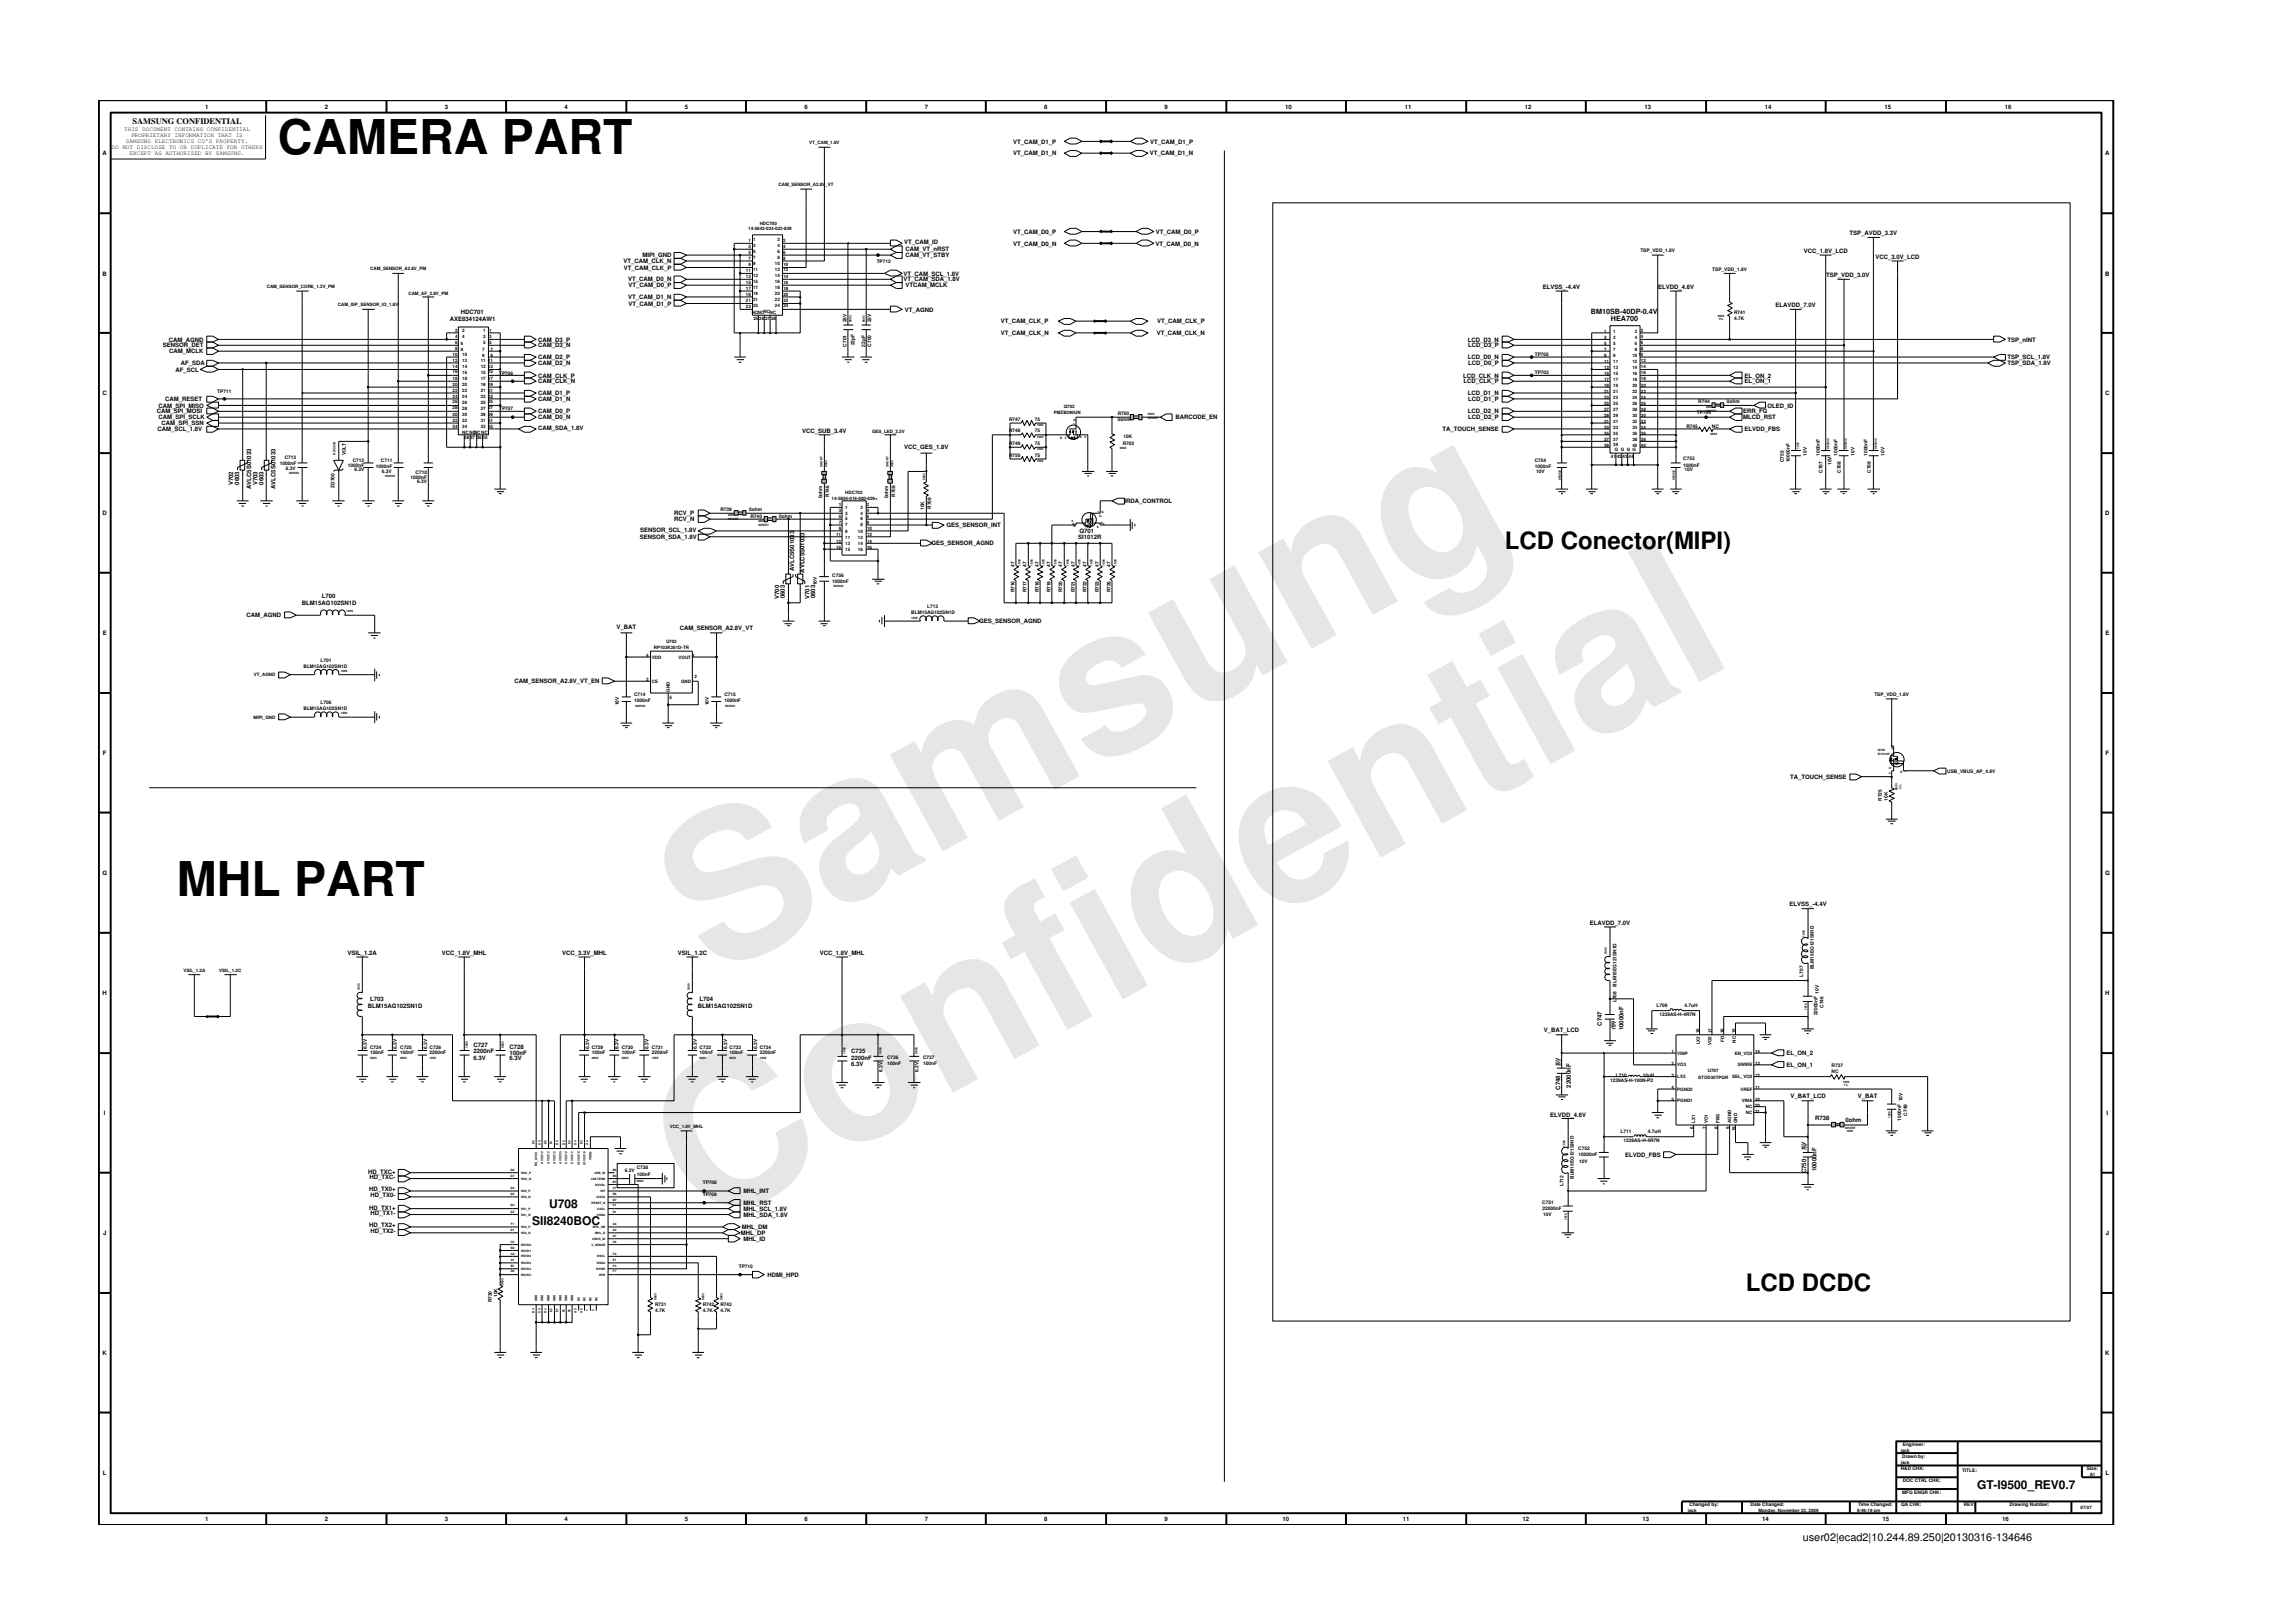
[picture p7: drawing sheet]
<svg xmlns="http://www.w3.org/2000/svg" width="297mm" height="210mm" viewBox="0 0 297 210" stroke-linecap="round" stroke-linejoin="round" font-family="sans-serif">
<defs><g id="words">
<g font-size="26.5" fill="#e6e6e6">
<text x="92.4" y="126.7" transform="rotate(-29 92.4 126.7)">Samsung</text>
<text x="91.1" y="159.4" transform="rotate(-29 91.1 159.4)">Confidential</text>
</g>
<g font-size="6.2">
<text x="36" y="20">CAMERA PART</text>
<text x="22.9" y="116.1">MHL PART</text>
</g>
<g font-size="3.1">
<text x="194.9" y="71.1">LCD Conector(MIPI)</text>
<text x="226.2" y="167.2">LCD DCDC</text>
</g>
<g font-size="1.6">
<text x="68.9" y="158.7">SII8240BOC</text>
<text x="71.2" y="156.5">U708</text>
<text x="256.1" y="192.9">GT-I9500_REV0.7</text>
</g>
<text font-size="1.4" x="233.5" y="199.7">user02|ecad2|10.244.89.250|20130316-134646</text>
<text font-size="1.1" x="17.2" y="16.1">SAMSUNG CONFIDENTIAL</text>
<g font-size=".9">
<text x="206.1" y="40.7">BM10SB-40DP-0.4V</text>
<text x="208.7" y="41.6">HEA700</text>
</g>
<g font-size=".8">
<text x="16.1" y="17">THIS DOCUMENT CONTAINS CONFIDENTIAL</text>
<text x="17" y="17.8">PROPRIETARY INFORMATION THAT IS</text>
<text x="26.6" y="14.1">1</text>
<text x="42.1" y="14.1">2</text>
<text x="57.6" y="14.1">3</text>
<text x="73.1" y="14.1">4</text>
<text x="88.7" y="14.1">5</text>
<text x="104.2" y="14.1">6</text>
<text x="119.8" y="14.1">7</text>
<text x="135.3" y="14.1">8</text>
<text x="150.9" y="14.1">9</text>
<text x="166.5" y="14.1">10</text>
<text x="182" y="14.1">11</text>
<text x="197.5" y="14.1">12</text>
<text x="213" y="14.1">13</text>
<text x="228.6" y="14.1">14</text>
<text x="244.1" y="14.1">15</text>
<text x="259.7" y="14.1">16</text>
<text x="13.3" y="20.1">A</text>
<text x="14.5" y="19.3">DO NOT DISCLOSE TO OR DUPLICATE FOR OTHERS</text>
<text x="16.3" y="18.5">SAMSUNG ELECTRONICS CO’S PROPERTY.</text>
<text x="16.8" y="20.1">EXCEPT AS AUTHORIZED BY SAMSUNG.</text>
<text x="131.3" y="18.6">VT_CAM_D1_P</text>
<text x="131.3" y="20.1">VT_CAM_D1_N</text>
<text x="148.9" y="20.1">VT_CAM_D1_N</text>
<text x="149" y="18.6">VT_CAM_D1_P</text>
<text x="272.7" y="20.1">A</text>
<text x="13.3" y="35.7">B</text>
<text x="80.8" y="34.1">VT_CAM_CLK_N</text>
<text x="80.8" y="34.9">VT_CAM_CLK_P</text>
<text x="83.2" y="33.3">MIPI_GND</text>
<text x="117" y="35.7">VT_CAM_SCL_1.8V</text>
<text x="117.1" y="31.6">VT_CAM_ID</text>
<text x="117.3" y="33.3">CAM_VT_STBY</text>
<text x="117.3" y="32.6">CAM_VT_nRST</text>
<text x="131.3" y="31.8">VT_CAM_D0_N</text>
<text x="131.3" y="30.3">VT_CAM_D0_P</text>
<text x="149.7" y="31.8">VT_CAM_D0_N</text>
<text x="149.7" y="30.3">VT_CAM_D0_P</text>
<text x="233.7" y="32.7">VCC_1.8V_LCD</text>
<text x="236.6" y="35.9">TSP_VDD_3.0V</text>
<text x="239.6" y="30.5">TSP_AVDD_3.3V</text>
<text x="243" y="33.6">VCC_3.0V_LCD</text>
<text x="272.7" y="35.7">B</text>
<text x="58.3" y="41.6">AXE834124AW1</text>
<text x="59.7" y="40.7">HDC701</text>
<text x="81.4" y="38.7">VT_CAM_D1_N</text>
<text x="81.4" y="36.5">VT_CAM_D0_N</text>
<text x="81.4" y="37.2">VT_CAM_D0_P</text>
<text x="81.4" y="39.6">VT_CAM_D1_P</text>
<text x="117" y="36.5">VT_CAM_SDA_1.8V</text>
<text x="117.2" y="40.4">VT_AGND</text>
<text x="117.3" y="37.2">VTCAM_MCLK</text>
<text x="129.7" y="41.9">VT_CAM_CLK_P</text>
<text x="149.9" y="41.9">VT_CAM_CLK_P</text>
<text x="199.9" y="37.4">ELVSS_-4.4V</text>
<text x="214.8" y="37.4">ELVDD_4.6V</text>
<text x="230" y="39.8">ELAVDD_7.0V</text>
<text x="21.1" y="45">SENSOR_DET</text>
<text x="21.9" y="44.3">CAM_AGND</text>
<text x="21.9" y="45.8">CAM_MCLK</text>
<text x="23.4" y="47.3">AF_SDA</text>
<text x="69.7" y="44.3">CAM_D3_P</text>
<text x="69.7" y="45">CAM_D3_N</text>
<text x="69.7" y="46.5">CAM_D2_P</text>
<text x="69.7" y="47.3">CAM_D2_N</text>
<text x="129.7" y="43.4">VT_CAM_CLK_N</text>
<text x="149.9" y="43.4">VT_CAM_CLK_N</text>
<text x="190.2" y="44.3">LCD_D3_N</text>
<text x="190.2" y="46.5">LCD_D0_N</text>
<text x="190.2" y="45">LCD_D3_P</text>
<text x="190.2" y="47.3">LCD_D0_P</text>
<text x="260" y="47.3">TSP_SDA_1.8V</text>
<text x="260" y="46.5">TSP_SCL_1.8V</text>
<text x="260" y="44.3">TSP_nINT</text>
<text x="13.3" y="51.2">C</text>
<text x="20.3" y="53.6">CAM_SPI_MOSI</text>
<text x="20.5" y="52.8">CAM_SPI_MISO</text>
<text x="21.4" y="52">CAM_RESET</text>
<text x="22.7" y="48.1">AF_SCL</text>
<text x="69.7" y="48.9">CAM_CLK_P</text>
<text x="69.7" y="49.7">CAM_CLK_N</text>
<text x="69.7" y="51.2">CAM_D1_P</text>
<text x="69.7" y="52">CAM_D1_N</text>
<text x="69.7" y="53.6">CAM_D0_P</text>
<text x="189.6" y="48.9">LCD_CLK_N</text>
<text x="189.6" y="49.7">LCD_CLK_P</text>
<text x="190.2" y="53.6">LCD_D2_N</text>
<text x="190.2" y="51.2">LCD_D1_N</text>
<text x="190.2" y="52">LCD_D1_P</text>
<text x="225.8" y="53.6">ERR_FG</text>
<text x="226" y="48.9">EL_ON_2</text>
<text x="226" y="49.7">EL_ON_1</text>
<text x="229" y="52.8">OLED_ID</text>
<text x="272.7" y="51.2">C</text>
<text x="20.4" y="55.9">CAM_SCL_1.8V</text>
<text x="20.5" y="54.3">CAM_SPI_SCLK</text>
<text x="20.9" y="55.1">CAM_SPI_SSN</text>
<text x="69.7" y="54.3">CAM_D0_N</text>
<text x="69.7" y="55.7">CAM_SDA_1.8V</text>
<text x="103.9" y="56.1">VCC_SUB_3.4V</text>
<text x="117.1" y="58.2">VCC_GES_1.8V</text>
<text x="152.3" y="54.3">BARCODE_EN</text>
<text x="186.9" y="55.9">TA_TOUCH_SENSE</text>
<text x="190.2" y="54.3">LCD_D2_P</text>
<text x="225.8" y="54.3">MLCD_RST</text>
<text x="226" y="55.9">ELVDD_FBS</text>
<text x="30.2" y="62.9" transform="rotate(-90 30.2 62.9)">V702</text>
<text x="31" y="62.8" transform="rotate(-90 31 62.8)">0603</text>
<text x="32.5" y="63.4" transform="rotate(-90 32.5 63.4)">AVLC5S01033</text>
<text x="33.4" y="62.9" transform="rotate(-90 33.4 62.9)">V703</text>
<text x="34.1" y="62.8" transform="rotate(-90 34.1 62.8)">0603</text>
<text x="35.7" y="63.4" transform="rotate(-90 35.7 63.4)">AVLC5S01033</text>
<text x="145.7" y="65.2">IRDA_CONTROL</text>
<text x="13.3" y="66.8">D</text>
<text x="82.9" y="69.8">SENSOR_SDA_1.8V</text>
<text x="82.9" y="68.9">SENSOR_SCL_1.8V</text>
<text x="87.3" y="66.8">RCV_P</text>
<text x="87.3" y="67.5">RCV_N</text>
<text x="120.6" y="70.7">GES_SENSOR_AGND</text>
<text x="122.6" y="68.3">GES_SENSOR_INT</text>
<text x="139.7" y="69.8">SI1012R</text>
<text x="139.9" y="69.1">Q701</text>
<text x="272.7" y="66.8">D</text>
<text x="41.7" y="77.4">L700</text>
<text x="100.9" y="77.6" transform="rotate(-90 100.9 77.6)">V700</text>
<text x="101.7" y="77.5" transform="rotate(-90 101.7 77.5)">0603</text>
<text x="102.9" y="74" transform="rotate(-90 102.9 74)">AVLC5S01033</text>
<text x="104.2" y="74.2" transform="rotate(-90 104.2 74.2)">AVLC5S01033</text>
<text x="104.8" y="77.6" transform="rotate(-90 104.8 77.6)">V701</text>
<text x="105.6" y="77.5" transform="rotate(-90 105.6 77.5)">0603</text>
<text x="13.3" y="82.3">E</text>
<text x="31.9" y="80">CAM_AGND</text>
<text x="39.1" y="78.4">BLM15AG102SN1D</text>
<text x="79.9" y="81.5">V_BAT</text>
<text x="88.1" y="81.7">CAM_SENSOR_A2.8V_VT</text>
<text x="126.8" y="80.7">GES_SENSOR_AGND</text>
<text x="272.7" y="82.3">E</text>
<text x="66.7" y="88.5">CAM_SENSOR_A2.8V_VT_EN</text>
<text x="13.3" y="97.8">F</text>
<text x="231.9" y="100.9">TA_TOUCH_SENSE</text>
<text x="272.8" y="97.8">F</text>
<text x="13.3" y="113.3">G</text>
<text x="272.7" y="113.3">G</text>
<text x="206" y="119.8">ELAVDD_7.0V</text>
<text x="231.8" y="117.4">ELVSS_-4.4V</text>
<text x="45" y="123.7">VSIL_1.2A</text>
<text x="57.2" y="123.7">VCC_1.8V_MHL</text>
<text x="72.8" y="123.7">VCC_3.3V_MHL</text>
<text x="87.8" y="123.7">VSIL_1.2C</text>
<text x="106.2" y="123.7">VCC_1.8V_MHL</text>
<text x="13.3" y="128.9">H</text>
<text x="47.6" y="130.6">BLM15AG102SN1D</text>
<text x="47.9" y="129.7">L703</text>
<text x="90.4" y="130.6">BLM15AG102SN1D</text>
<text x="90.6" y="129.7">L704</text>
<text x="272.7" y="128.9">H</text>
<text x="61.3" y="135.7">C727</text>
<text x="61.3" y="136.4">2200nF</text>
<text x="61.3" y="137.4">6.3V</text>
<text x="66" y="135.9">C728</text>
<text x="66" y="137.4">6.3V</text>
<text x="66" y="136.7">100nF</text>
<text x="110.3" y="137.3">2200nF</text>
<text x="110.3" y="136.4">C735</text>
<text x="200" y="133.7">V_BAT_LCD</text>
<text x="207.5" y="132.9" transform="rotate(-90 207.5 132.9)">C747</text>
<text x="210.3" y="133.5" transform="rotate(-90 210.3 133.5)">10000nF</text>
<text x="231.4" y="136.7">EL_ON_2</text>
<text x="110.3" y="138.1">6.3V</text>
<text x="202.1" y="141.2" transform="rotate(-90 202.1 141.2)">C748</text>
<text x="203.5" y="140.9" transform="rotate(-90 203.5 140.9)">22000nF</text>
<text x="231.4" y="138.2">EL_ON_1</text>
<text x="231.9" y="142.3">V_BAT_LCD</text>
<text x="240.6" y="142.3">V_BAT</text>
<text x="13.5" y="144.4">I</text>
<text x="200.8" y="144.7">ELVDD_4.6V</text>
<text x="210.5" y="149.8">ELVDD_FBS</text>
<text x="235.1" y="145.1">R738</text>
<text x="239.1" y="145.3">0ohm</text>
<text x="272.9" y="144.4">I</text>
<text x="47.7" y="152">HD_TXC+</text>
<text x="47.8" y="154.3">HD_TX0+</text>
<text x="47.9" y="152.8">HD_TXC-</text>
<text x="48" y="155.1">HD_TX0-</text>
<text x="96.3" y="154.6">MHL_INT</text>
<text x="234" y="152" transform="rotate(-90 234 152)">C750</text>
<text x="235.3" y="151.7" transform="rotate(-90 235.3 151.7)">10000nF</text>
<text x="13.4" y="160">J</text>
<text x="47.8" y="159">HD_TX2+</text>
<text x="47.8" y="156.7">HD_TX1+</text>
<text x="48" y="159.7">HD_TX2-</text>
<text x="48" y="157.5">HD_TX1-</text>
<text x="96" y="160">MHL_DP</text>
<text x="96.1" y="159.2">MHL_DM</text>
<text x="96.3" y="160.8">MHL_ID</text>
<text x="96.3" y="156.9">MHL_SCL_1.8V</text>
<text x="96.3" y="157.6">MHL_SDA_1.8V</text>
<text x="96.3" y="156.1">MHL_RST</text>
<text x="272.8" y="160">J</text>
<text x="99.4" y="165.4">HDMI_HPD</text>
<text x="13.3" y="175.5">K</text>
<text x="272.7" y="175.5">K</text>
<text x="13.3" y="191.1">L</text>
<text x="272.8" y="191.1">L</text>
<text x="26.6" y="197.1">1</text>
<text x="42.1" y="197.1">2</text>
<text x="57.6" y="197.1">3</text>
<text x="73.1" y="197.1">4</text>
<text x="88.7" y="197.1">5</text>
<text x="104.2" y="197.1">6</text>
<text x="119.8" y="197.1">7</text>
<text x="135.3" y="197.1">8</text>
<text x="150.9" y="197.1">9</text>
<text x="166.1" y="197.1">10</text>
<text x="181.7" y="197.1">11</text>
<text x="197.2" y="197.1">12</text>
<text x="212.8" y="197.1">13</text>
<text x="228.3" y="197.1">14</text>
<text x="243.9" y="197.1">15</text>
<text x="259.4" y="197.1">16</text>
</g>
<g font-size=".6">
<text x="104.8" y="18.7">VT_CAM_1.8V</text>
<text x="96.9" y="29.8">14-5843-024-022-829</text>
<text x="98.4" y="29.2">HDC700</text>
<text x="100.9" y="24.1">CAM_SENSOR_A2.8V_VT</text>
<text x="48" y="35">CAM_SENSOR_A2.8V_PM</text>
<text x="96.6" y="35.2">11</text>
<text x="97" y="34.5">9</text>
<text x="97" y="32.1">3</text>
<text x="97" y="32.9">5</text>
<text x="97" y="33.7">7</text>
<text x="97" y="31.4">1</text>
<text x="97.6" y="31.9">3</text>
<text x="97.6" y="32.8">5</text>
<text x="97.6" y="33.6">7</text>
<text x="97.6" y="34.3">9</text>
<text x="97.6" y="31.2">1</text>
<text x="97.6" y="35.1">11</text>
<text x="97.6" y="35.8">13</text>
<text x="100.4" y="34.3">10</text>
<text x="100.4" y="35.1">12</text>
<text x="100.4" y="35.9">14</text>
<text x="100.7" y="32">4</text>
<text x="100.7" y="32.8">6</text>
<text x="100.7" y="33.6">8</text>
<text x="100.7" y="31.3">2</text>
<text x="101.5" y="32.1">4</text>
<text x="101.5" y="32.9">6</text>
<text x="101.5" y="33.6">8</text>
<text x="101.5" y="31.4">2</text>
<text x="101.5" y="34.4">10</text>
<text x="101.5" y="35.2">12</text>
<text x="113.6" y="34">TP712</text>
<text x="212.5" y="32.7">TSP_VDD_1.8V</text>
<text x="221.8" y="35.1">TSP_VDD_1.8V</text>
<text x="34.6" y="37.3">CAM_SENSOR_CORE_1.2V_PM</text>
<text x="43.8" y="39.7">CAM_ISP_SENSOR_IO_1.8V</text>
<text x="52.9" y="38.2">CAM_AF_2.8V_PM</text>
<text x="96.6" y="37.5">17</text>
<text x="96.6" y="38.4">19</text>
<text x="96.6" y="39.1">21</text>
<text x="96.6" y="39.9">23</text>
<text x="96.6" y="36">13</text>
<text x="96.6" y="36.8">15</text>
<text x="97.4" y="40.7">NCNC</text>
<text x="97.6" y="37.5">17</text>
<text x="97.6" y="38.2">19</text>
<text x="97.6" y="39">21</text>
<text x="97.6" y="39.7">23</text>
<text x="97.6" y="36.6">15</text>
<text x="97.6" y="41.4">25</text>
<text x="98.4" y="41.4">26</text>
<text x="98.9" y="40.5">NC</text>
<text x="99.1" y="41.4">27</text>
<text x="99.7" y="40.7">NC</text>
<text x="99.9" y="41.4">28</text>
<text x="100.4" y="39.8">24</text>
<text x="100.4" y="37.5">18</text>
<text x="100.4" y="38.2">20</text>
<text x="100.4" y="39">22</text>
<text x="100.4" y="36.7">16</text>
<text x="101.5" y="39.8">24</text>
<text x="101.5" y="36.8">16</text>
<text x="101.5" y="37.5">18</text>
<text x="101.5" y="38.3">20</text>
<text x="101.5" y="39.1">22</text>
<text x="101.5" y="36">14</text>
<text x="109.7" y="41.8" transform="rotate(-90 109.7 41.8)">25V</text>
<text x="112.8" y="41.8" transform="rotate(-90 112.8 41.8)">25V</text>
<text x="224.6" y="40.7">R741</text>
<text x="224.6" y="41.4">4.7K</text>
<text x="58.6" y="46.1">10</text>
<text x="58.6" y="46.9">12</text>
<text x="58.6" y="47.6">14</text>
<text x="59" y="44.6">6</text>
<text x="59" y="45.3">8</text>
<text x="59" y="43.8">4</text>
<text x="59" y="43">2</text>
<text x="59.7" y="44.7">6</text>
<text x="59.7" y="45.5">8</text>
<text x="59.9" y="43.8">4</text>
<text x="59.9" y="43">2</text>
<text x="59.9" y="46.1">10</text>
<text x="59.9" y="46.9">12</text>
<text x="59.9" y="47.7">14</text>
<text x="62.3" y="46.9">11</text>
<text x="62.3" y="47.7">13</text>
<text x="62.4" y="45.5">7</text>
<text x="62.4" y="46.3">9</text>
<text x="62.6" y="43.8">3</text>
<text x="62.6" y="44.6">5</text>
<text x="62.6" y="43">1</text>
<text x="63.2" y="46.9">11</text>
<text x="63.2" y="47.6">13</text>
<text x="63.4" y="43.8">3</text>
<text x="63.4" y="44.6">5</text>
<text x="63.4" y="43">1</text>
<text x="63.5" y="45.5">7</text>
<text x="63.5" y="46.3">9</text>
<text x="109.7" y="44.9" transform="rotate(-90 109.7 44.9)">C701</text>
<text x="110.7" y="44.7" transform="rotate(-90 110.7 44.7)">22pF</text>
<text x="112.1" y="44.9" transform="rotate(-90 112.1 44.9)">22pF</text>
<text x="112.8" y="44.9" transform="rotate(-90 112.8 44.9)">C700</text>
<text x="198.8" y="46.1">TP705</text>
<text x="207.8" y="46.3">9</text>
<text x="207.8" y="44">3</text>
<text x="207.8" y="47.9">13</text>
<text x="207.8" y="44.7">5</text>
<text x="207.8" y="45.5">7</text>
<text x="207.8" y="43.1">1</text>
<text x="207.8" y="47">11</text>
<text x="209" y="46.3">9</text>
<text x="209" y="44">3</text>
<text x="209" y="47.9">13</text>
<text x="209" y="44.7">5</text>
<text x="209" y="45.5">7</text>
<text x="209" y="43.1">1</text>
<text x="209" y="47">11</text>
<text x="211.5" y="47">12</text>
<text x="211.5" y="47.9">14</text>
<text x="211.5" y="46.3">10</text>
<text x="211.8" y="44">4</text>
<text x="211.8" y="43.1">2</text>
<text x="211.8" y="44.7">6</text>
<text x="211.8" y="45.5">8</text>
<text x="212.2" y="46.1">10</text>
<text x="212.6" y="43.8">4</text>
<text x="212.6" y="43">2</text>
<text x="212.6" y="45.3">8</text>
<text x="212.6" y="44.6">6</text>
<text x="212.6" y="46.9">12</text>
<text x="212.6" y="47.7">14</text>
<text x="28.1" y="51">TP711</text>
<text x="58.6" y="53.9">30</text>
<text x="58.6" y="50.7">22</text>
<text x="58.6" y="51.5">24</text>
<text x="58.6" y="52.3">26</text>
<text x="58.6" y="53">28</text>
<text x="58.6" y="48.4">16</text>
<text x="58.6" y="49.2">18</text>
<text x="58.6" y="50">20</text>
<text x="59.9" y="53.9">30</text>
<text x="59.9" y="50.7">22</text>
<text x="59.9" y="51.6">24</text>
<text x="59.9" y="52.4">26</text>
<text x="59.9" y="53.1">28</text>
<text x="59.9" y="48.5">16</text>
<text x="59.9" y="49.2">18</text>
<text x="59.9" y="50">20</text>
<text x="62.3" y="51.6">23</text>
<text x="62.3" y="52.4">25</text>
<text x="62.3" y="53.1">27</text>
<text x="62.3" y="53.9">29</text>
<text x="62.3" y="48.5">15</text>
<text x="62.3" y="49.2">17</text>
<text x="62.3" y="50">19</text>
<text x="62.3" y="50.7">21</text>
<text x="63.2" y="51.5">23</text>
<text x="63.2" y="52.3">25</text>
<text x="63.2" y="53">27</text>
<text x="63.2" y="53.9">29</text>
<text x="63.2" y="48.4">15</text>
<text x="63.2" y="49.2">17</text>
<text x="63.2" y="50">19</text>
<text x="63.2" y="50.7">21</text>
<text x="64.7" y="53.2">TP707</text>
<text x="64.7" y="48.5">TP706</text>
<text x="136.5" y="53.6">PMZB290UN</text>
<text x="137.8" y="52.9">Q702</text>
<text x="144.8" y="53.8">R700</text>
<text x="198.8" y="48.4">TP703</text>
<text x="207.8" y="53.3">27</text>
<text x="207.8" y="50.9">21</text>
<text x="207.8" y="51.7">23</text>
<text x="207.8" y="52.5">25</text>
<text x="207.8" y="48.6">15</text>
<text x="207.8" y="49.4">17</text>
<text x="207.8" y="50.2">19</text>
<text x="209" y="53.3">27</text>
<text x="209" y="50.9">21</text>
<text x="209" y="51.7">23</text>
<text x="209" y="52.5">25</text>
<text x="209" y="48.6">15</text>
<text x="209" y="49.4">17</text>
<text x="209" y="50.2">19</text>
<text x="211.5" y="52.5">26</text>
<text x="211.5" y="53.3">28</text>
<text x="211.5" y="50.2">20</text>
<text x="211.5" y="50.9">22</text>
<text x="211.5" y="51.7">24</text>
<text x="211.5" y="48.6">16</text>
<text x="211.5" y="49.4">18</text>
<text x="212.6" y="52.5">26</text>
<text x="212.6" y="53.3">28</text>
<text x="212.6" y="50.2">20</text>
<text x="212.6" y="50.9">22</text>
<text x="212.6" y="51.7">24</text>
<text x="212.6" y="48.5">16</text>
<text x="212.6" y="49.2">18</text>
<text x="219.8" y="53.7">TP704</text>
<text x="220" y="52.3">R744</text>
<text x="223.7" y="52.3">0ohm</text>
<text x="36.9" y="59.5">C713</text>
<text x="44.8" y="59" transform="rotate(-90 44.8 59)">VOLT</text>
<text x="45.7" y="59.9">C712</text>
<text x="49.3" y="59.9">C711</text>
<text x="58.6" y="54.6">32</text>
<text x="58.6" y="55.4">34</text>
<text x="59.9" y="56.2">NCNCNCNC</text>
<text x="59.9" y="54.6">32</text>
<text x="59.9" y="55.4">34</text>
<text x="60.1" y="56.9">38</text>
<text x="60.9" y="56.9">37</text>
<text x="61.8" y="56.9">36</text>
<text x="62.3" y="54.6">31</text>
<text x="62.3" y="55.4">33</text>
<text x="62.5" y="56.9">35</text>
<text x="63.2" y="54.6">31</text>
<text x="63.2" y="55.4">33</text>
<text x="113" y="56">GES_LED_3.3V</text>
<text x="130.7" y="57.6">R749</text>
<text x="130.7" y="54.5">R747</text>
<text x="130.7" y="56">R748</text>
<text x="130.7" y="59.2">R750</text>
<text x="134" y="56">75</text>
<text x="134" y="57.6">75</text>
<text x="134" y="59.2">75</text>
<text x="134" y="54.5">75</text>
<text x="144.8" y="54.6">0ohm</text>
<text x="145.4" y="57.6">R703</text>
<text x="145.5" y="56.8">10K</text>
<text x="198.8" y="59.9">C754</text>
<text x="207.8" y="56.3">35</text>
<text x="207.8" y="57.2">37</text>
<text x="207.8" y="57.9">39</text>
<text x="207.8" y="54">29</text>
<text x="207.8" y="54.8">31</text>
<text x="207.8" y="55.6">33</text>
<text x="208.7" y="59.3">41</text>
<text x="209" y="55.6">33</text>
<text x="209" y="56.3">35</text>
<text x="209" y="57.2">37</text>
<text x="209" y="57.8">39</text>
<text x="209" y="54">29</text>
<text x="209" y="54.8">31</text>
<text x="209.2" y="58.4">G G G G</text>
<text x="209.4" y="59.3">42</text>
<text x="210.2" y="59.3">43</text>
<text x="211" y="59.3">44</text>
<text x="211.5" y="55.6">34</text>
<text x="211.5" y="56.3">36</text>
<text x="211.5" y="57.2">38</text>
<text x="211.5" y="57.9">40</text>
<text x="211.5" y="54">30</text>
<text x="211.5" y="54.8">32</text>
<text x="212.6" y="57.9">40</text>
<text x="212.6" y="54">30</text>
<text x="212.6" y="54.8">32</text>
<text x="212.6" y="55.6">34</text>
<text x="212.6" y="56.3">36</text>
<text x="212.6" y="57.2">38</text>
<text x="218" y="59.6">C753</text>
<text x="218.5" y="55.4">R745</text>
<text x="221.8" y="55.4">NC</text>
<text x="231.1" y="59.9" transform="rotate(-90 231.1 59.9)">C755</text>
<text x="231.8" y="59.9" transform="rotate(-90 231.8 59.9)">10000nF</text>
<text x="234" y="59" transform="rotate(-90 234 59)">10V</text>
<text x="235.7" y="59" transform="rotate(-90 235.7 59)">1000nF</text>
<text x="238" y="59" transform="rotate(-90 238 59)">1000nF</text>
<text x="240.2" y="59" transform="rotate(-90 240.2 59)">10V</text>
<text x="241.9" y="59" transform="rotate(-90 241.9 59)">1000nF</text>
<text x="244.1" y="59" transform="rotate(-90 244.1 59)">10V</text>
<text x="36.2" y="60.2">1000nF</text>
<text x="37" y="60.9">6.3V</text>
<text x="43.3" y="63.2" transform="rotate(-90 43.3 63.2)">ZD700</text>
<text x="45" y="60.5">1000nF</text>
<text x="45.9" y="61.1">6.3V</text>
<text x="48.7" y="60.6">1000nF</text>
<text x="49.5" y="61.3">6.3V</text>
<text x="53.2" y="62">1000nF</text>
<text x="53.8" y="61.4">C710</text>
<text x="54" y="62.6">6.3V</text>
<text x="106.5" y="64.5" transform="rotate(-90 106.5 64.5)">0ohm</text>
<text x="107.4" y="64.4" transform="rotate(-90 107.4 64.4)">R746</text>
<text x="107.7" y="64.7">14-5804-016-000-829+</text>
<text x="108.7" y="65.6">1</text>
<text x="109.5" y="64">HDC702</text>
<text x="109.5" y="65.9">1</text>
<text x="111.5" y="65.9">2</text>
<text x="112.3" y="65.6">2</text>
<text x="115" y="64.5" transform="rotate(-90 115 64.5)">0ohm</text>
<text x="116" y="64.4" transform="rotate(-90 116 64.4)">R708</text>
<text x="120.6" y="65.9" transform="rotate(-90 120.6 65.9)">R709</text>
<text x="198.8" y="60.6">1000nF</text>
<text x="199" y="61.2">10V</text>
<text x="218" y="60.5">1000nF</text>
<text x="218.2" y="61.1">10V</text>
<text x="236.1" y="61.2" transform="rotate(-90 236.1 61.2)">C707</text>
<text x="237.3" y="60.2" transform="rotate(-90 237.3 60.2)">10V</text>
<text x="238.4" y="61.2" transform="rotate(-90 238.4 61.2)">C708</text>
<text x="242.3" y="61.2" transform="rotate(-90 242.3 61.2)">C709</text>
<text x="93.3" y="66.2">R739</text>
<text x="97.1" y="66.2">0ohm</text>
<text x="97.2" y="67.1">R740</text>
<text x="101" y="67.1">0ohm</text>
<text x="108.3" y="70.4">13</text>
<text x="108.3" y="71.1">15</text>
<text x="108.3" y="69.5">11</text>
<text x="108.7" y="66.3">3</text>
<text x="108.7" y="67.1">5</text>
<text x="108.7" y="67.8">7</text>
<text x="108.7" y="68.6">9</text>
<text x="109.5" y="66.7">3</text>
<text x="109.5" y="67.4">5</text>
<text x="109.5" y="68.2">7</text>
<text x="109.5" y="69">9</text>
<text x="109.5" y="69.8">11</text>
<text x="109.5" y="70.6">13</text>
<text x="109.5" y="71.3">15</text>
<text x="111.1" y="69">10</text>
<text x="111.1" y="69.8">12</text>
<text x="111.1" y="70.6">14</text>
<text x="111.1" y="71.3">16</text>
<text x="111.5" y="66.7">4</text>
<text x="111.5" y="67.4">6</text>
<text x="111.5" y="68.2">8</text>
<text x="112.3" y="66.3">4</text>
<text x="112.3" y="67.1">6</text>
<text x="112.3" y="67.8">8</text>
<text x="112.3" y="68.6">10</text>
<text x="112.3" y="69.5">12</text>
<text x="112.3" y="70.4">14</text>
<text x="112.3" y="71.1">16</text>
<text x="119.7" y="66.1" transform="rotate(-90 119.7 66.1)">10K</text>
<text x="105.8" y="75.8" transform="rotate(-90 105.8 75.8)">10V</text>
<text x="107.8" y="74.7">C756</text>
<text x="107.8" y="75.5">1000nF</text>
<text x="131.4" y="76.7" transform="rotate(-90 131.4 76.7)">R716</text>
<text x="131.4" y="73.4" transform="rotate(-90 131.4 73.4)">47</text>
<text x="133" y="76.7" transform="rotate(-90 133 76.7)">R717</text>
<text x="133" y="73.4" transform="rotate(-90 133 73.4)">47</text>
<text x="134.6" y="76.7" transform="rotate(-90 134.6 76.7)">R718</text>
<text x="134.6" y="73.4" transform="rotate(-90 134.6 73.4)">47</text>
<text x="136.1" y="76.7" transform="rotate(-90 136.1 76.7)">R719</text>
<text x="136.1" y="73.4" transform="rotate(-90 136.1 73.4)">47</text>
<text x="137.6" y="76.7" transform="rotate(-90 137.6 76.7)">R720</text>
<text x="137.6" y="73.4" transform="rotate(-90 137.6 73.4)">47</text>
<text x="139.2" y="76.7" transform="rotate(-90 139.2 76.7)">R721</text>
<text x="139.2" y="73.4" transform="rotate(-90 139.2 73.4)">47</text>
<text x="140.7" y="76.7" transform="rotate(-90 140.7 76.7)">R722</text>
<text x="140.7" y="73.4" transform="rotate(-90 140.7 73.4)">47</text>
<text x="142.4" y="76.7" transform="rotate(-90 142.4 76.7)">R723</text>
<text x="142.4" y="73.4" transform="rotate(-90 142.4 73.4)">47</text>
<text x="143.9" y="76.7" transform="rotate(-90 143.9 76.7)">R726</text>
<text x="143.9" y="73.4" transform="rotate(-90 143.9 73.4)">47</text>
<text x="86.3" y="83.3">U702</text>
<text x="118.1" y="79.5">BLM15AG102SN1D</text>
<text x="120.1" y="78.7">L713</text>
<text x="32.9" y="87.6">VT_AGND</text>
<text x="39.3" y="86.5">BLM15AG102SN1D</text>
<text x="41.5" y="85.8">L701</text>
<text x="83.7" y="85.1">4</text>
<text x="83.7" y="88.3">3</text>
<text x="84.4" y="85.3">VDD</text>
<text x="84.4" y="88.5">CE</text>
<text x="84.7" y="84.1">RP103K281D-TR</text>
<text x="86.8" y="89.6" transform="rotate(-90 86.8 89.6)">GND</text>
<text x="87.9" y="85.3">VOUT</text>
<text x="88.2" y="88.5">GND</text>
<text x="89.7" y="85.1">1</text>
<text x="90" y="87.8">2</text>
<text x="32.9" y="93.1">MIPI_GND</text>
<text x="39.3" y="92">BLM15AG102SN1D</text>
<text x="41.5" y="91.2">L706</text>
<text x="80.2" y="91.4" transform="rotate(-90 80.2 91.4)">10V</text>
<text x="82.2" y="90.2">C714</text>
<text x="82.2" y="91">1000nF</text>
<text x="86.7" y="90.6">5</text>
<text x="91.8" y="91.4" transform="rotate(-90 91.8 91.4)">10V</text>
<text x="93.8" y="91">1000nF</text>
<text x="93.8" y="90.2">C715</text>
<text x="242.8" y="90.2">TSP_VDD_1.8V</text>
<text x="252.3" y="100.1">USB_VBUS_AP_4.9V</text>
<text x="243.8" y="103.7" transform="rotate(-90 243.8 103.7)">R725</text>
<text x="244.5" y="103.7" transform="rotate(-90 244.5 103.7)">10K</text>
<text x="23.7" y="125.9">VSIL_1.2A</text>
<text x="28.4" y="125.9">VSIL_1.2C</text>
<text x="235" y="125.5" transform="rotate(-90 235 125.5)">BLM15EG121SN1D</text>
<text x="209.4" y="129.8" transform="rotate(-90 209.4 129.8)">L708</text>
<text x="209.4" y="127.8" transform="rotate(-90 209.4 127.8)">BLM15EG121SN1D</text>
<text x="214.6" y="130.5">L709</text>
<text x="215" y="131.7">1239AS-H-4R7N</text>
<text x="218.2" y="130.5">4.7uH</text>
<text x="233.6" y="126.5" transform="rotate(-90 233.6 126.5)">L707</text>
<text x="235.4" y="131.5" transform="rotate(-90 235.4 131.5)">22000nF</text>
<text x="235.6" y="128.7" transform="rotate(-90 235.6 128.7)">10V</text>
<text x="236.2" y="130.5" transform="rotate(-90 236.2 130.5)">C746</text>
<text x="47.5" y="135.8" transform="rotate(-90 47.5 135.8)">6.3V</text>
<text x="47.9" y="135.8">C724</text>
<text x="47.9" y="136.6">100nF</text>
<text x="51.4" y="135.8" transform="rotate(-90 51.4 135.8)">6.3V</text>
<text x="51.8" y="135.8">C725</text>
<text x="51.8" y="136.6">100nF</text>
<text x="55.3" y="135.8" transform="rotate(-90 55.3 135.8)">6.3V</text>
<text x="55.7" y="136.6">2200nF</text>
<text x="55.7" y="135.8">C726</text>
<text x="76.3" y="135.8" transform="rotate(-90 76.3 135.8)">6.3V</text>
<text x="76.7" y="135.8">C729</text>
<text x="76.7" y="136.6">100nF</text>
<text x="80.1" y="135.8" transform="rotate(-90 80.1 135.8)">6.3V</text>
<text x="80.5" y="135.8">C730</text>
<text x="80.5" y="136.6">100nF</text>
<text x="84" y="135.8" transform="rotate(-90 84 135.8)">6.3V</text>
<text x="84.4" y="136.6">2200nF</text>
<text x="84.4" y="135.8">C731</text>
<text x="90.3" y="135.8" transform="rotate(-90 90.3 135.8)">6.3V</text>
<text x="90.6" y="135.8">C732</text>
<text x="90.6" y="136.6">100nF</text>
<text x="94.2" y="135.8" transform="rotate(-90 94.2 135.8)">6.3V</text>
<text x="94.5" y="135.8">C733</text>
<text x="94.5" y="136.6">100nF</text>
<text x="98.1" y="135.8" transform="rotate(-90 98.1 135.8)">6.3V</text>
<text x="98.4" y="135.8">C734</text>
<text x="98.4" y="136.6">2200nF</text>
<text x="114.9" y="138">100nF</text>
<text x="114.9" y="137.2">C736</text>
<text x="119.6" y="137.2">C737</text>
<text x="119.6" y="138">100nF</text>
<text x="209.3" y="133.4" transform="rotate(-90 209.3 133.4)">10V</text>
<text x="216.5" y="138">2</text>
<text x="216.5" y="136.4">1</text>
<text x="217.3" y="136.6">VINP</text>
<text x="220.2" y="133.9" transform="rotate(-90 220.2 133.9)">18</text>
<text x="220.2" y="135.3" transform="rotate(-90 220.2 135.3)">LX2</text>
<text x="221.7" y="135.4" transform="rotate(-90 221.7 135.4)">VO2</text>
<text x="221.8" y="133.9" transform="rotate(-90 221.8 133.9)">17</text>
<text x="223.3" y="133.9" transform="rotate(-90 223.3 133.9)">16</text>
<text x="223.3" y="135" transform="rotate(-90 223.3 135)">FD</text>
<text x="224.7" y="136.6">EN_VO3</text>
<text x="224.8" y="133.9" transform="rotate(-90 224.8 133.9)">15</text>
<text x="224.9" y="135.1" transform="rotate(-90 224.9 135.1)">NC</text>
<text x="227.4" y="136.4">14</text>
<text x="227.4" y="138">13</text>
<text x="114.3" y="138.9" transform="rotate(-90 114.3 138.9)">6.3V</text>
<text x="119" y="138.9" transform="rotate(-90 119 138.9)">6.3V</text>
<text x="202" y="138.1" transform="rotate(-90 202 138.1)">10V</text>
<text x="208.6" y="140.2">1239AS-H-100N-P2</text>
<text x="209.3" y="139.5">L710</text>
<text x="212.8" y="139.5">10uH</text>
<text x="216.5" y="142.6">5</text>
<text x="216.5" y="141.1">4</text>
<text x="216.5" y="139.5">3</text>
<text x="217.3" y="138.2">VO3</text>
<text x="217.3" y="139.7">LX3</text>
<text x="217.3" y="142.8">PGND1</text>
<text x="217.3" y="141.3">PGND2</text>
<text x="220" y="139.7">STOD30TPQR</text>
<text x="221.2" y="138.9">U707</text>
<text x="224.4" y="139.7">SEL_VO3</text>
<text x="225.1" y="138.2">SWIRE</text>
<text x="225.5" y="141.3">VREF</text>
<text x="225.6" y="142.8">VINA</text>
<text x="226.2" y="143.6">NC</text>
<text x="227.4" y="141.1">11</text>
<text x="227.4" y="143.4">20</text>
<text x="227.4" y="139.5">12</text>
<text x="227.4" y="142.6">10</text>
<text x="237.3" y="139.1">NC</text>
<text x="237.3" y="138.3">R737</text>
<text x="246.4" y="142.7" transform="rotate(-90 246.4 142.7)">10V</text>
<text x="86.8" y="146.1">VCC_1.8V_MHL</text>
<text x="204.5" y="149">C752</text>
<text x="204.5" y="149.8">10000nF</text>
<text x="209.9" y="146.8">L711</text>
<text x="210.3" y="148">1239AS-H-4R7N</text>
<text x="213.5" y="146.8">4.7uH</text>
<text x="219.4" y="146.2" transform="rotate(-90 219.4 146.2)">6</text>
<text x="219.6" y="145.5" transform="rotate(-90 219.6 145.5)">LX1</text>
<text x="221" y="146.2" transform="rotate(-90 221 146.2)">7</text>
<text x="221.2" y="145.5" transform="rotate(-90 221.2 145.5)">VO1</text>
<text x="222.5" y="146.2" transform="rotate(-90 222.5 146.2)">8</text>
<text x="222.7" y="145.5" transform="rotate(-90 222.7 145.5)">FBS</text>
<text x="224.1" y="146.2" transform="rotate(-90 224.1 146.2)">9</text>
<text x="224.3" y="145.5" transform="rotate(-90 224.3 145.5)">AGND</text>
<text x="224.8" y="146.6" transform="rotate(-90 224.8 146.6)">19</text>
<text x="225" y="145.5" transform="rotate(-90 225 145.5)">GND</text>
<text x="226.2" y="144.3">NC</text>
<text x="227.4" y="144.1">21</text>
<text x="233.8" y="149" transform="rotate(-90 233.8 149)">10V</text>
<text x="246.3" y="145.2" transform="rotate(-90 246.3 145.2)">1000nF</text>
<text x="247" y="144.5" transform="rotate(-90 247 144.5)">C749</text>
<text x="81" y="151.8">6.3V</text>
<text x="82.5" y="152.3">100nF</text>
<text x="82.5" y="151.5">C738</text>
<text x="91" y="153.4">TP708</text>
<text x="91" y="154.9">TP709</text>
<text x="202.5" y="153.7" transform="rotate(-90 202.5 153.7)">L712</text>
<text x="203.9" y="152.7" transform="rotate(-90 203.9 152.7)">BLM15EG121SN1D</text>
<text x="204.6" y="150.6">10V</text>
<text x="199.8" y="156">C751</text>
<text x="199.8" y="156.8">22000nF</text>
<text x="199.9" y="157.5">10V</text>
<text x="95.7" y="164.3">TP710</text>
<text x="63.7" y="168.7" transform="rotate(-90 63.7 168.7)">R730</text>
<text x="64.5" y="168" transform="rotate(-90 64.5 168)">10K</text>
<text x="84.9" y="169.2">R731</text>
<text x="84.9" y="170">4.7K</text>
<text x="91" y="170">4.7K</text>
<text x="91" y="169.2">R742</text>
<text x="93.3" y="169.2">R743</text>
<text x="93.3" y="170">4.7K</text>
<text x="246.2" y="190.4">R&amp;D CHK:</text>
<text x="246.2" y="189.6">jack</text>
<text x="246.2" y="188.1">jack</text>
<text x="246.4" y="188.9">Drawn by:</text>
<text x="246.5" y="187.4">Engineer:</text>
<text x="254.2" y="190.7">TITLE:</text>
<text x="270.3" y="190.4">Size:</text>
<text x="270.7" y="191.2">A1</text>
<text x="218.6" y="195.9">jack</text>
<text x="218.9" y="195.1">Changed by:</text>
<text x="226.8" y="195.1">Date Changed:</text>
<text x="227.8" y="195.9">Monday, November 23, 2009</text>
<text x="240.6" y="195.9">9:46:19 pm</text>
<text x="240.7" y="195.1">Time Changed:</text>
<text x="246.3" y="195.1">QA CHK:</text>
<text x="246.4" y="193.6">MFG ENGR CHK:</text>
<text x="246.5" y="192">DOC CTRL CHK:</text>
<text x="254.4" y="195.1">REV:</text>
<text x="260.3" y="195.1">Drawing Number:</text>
<text x="269.5" y="195.4">07/07</text>
</g>
<g font-size=".4">
<text x="110.3" y="41.8" transform="rotate(-90 110.3 41.8)">0603</text>
<text x="112" y="41.8" transform="rotate(-90 112 41.8)">0603</text>
<text x="222.5" y="41">0603</text>
<text x="222.7" y="41.5">5%</text>
<text x="148.7" y="53.8">0603</text>
<text x="221" y="53.3">SHORT</text>
<text x="221" y="52.9">0603</text>
<text x="43.5" y="58.9" transform="rotate(-90 43.5 58.9)">RD1301B</text>
<text x="134.3" y="56.8">1005</text>
<text x="134.3" y="58.3">1005</text>
<text x="134.3" y="59.9">1005</text>
<text x="134.3" y="55.2">1005</text>
<text x="137.3" y="56.9">D</text>
<text x="138" y="56.9">3</text>
<text x="139" y="55.1">1</text>
<text x="139.1" y="54.5">G</text>
<text x="139.9" y="56.8">S</text>
<text x="140.5" y="56.8">2</text>
<text x="145" y="58.2">0603</text>
<text x="148.7" y="54.3">SHORT</text>
<text x="221.6" y="56.3">0603</text>
<text x="233.1" y="58.1" transform="rotate(-90 233.1 58.1)">1207</text>
<text x="237" y="58.1" transform="rotate(-90 237 58.1)">062032</text>
<text x="239.2" y="58.1" transform="rotate(-90 239.2 58.1)">062032</text>
<text x="243.1" y="58.1" transform="rotate(-90 243.1 58.1)">062032</text>
<text x="37.5" y="61.4">062032</text>
<text x="49.9" y="61.8">062032</text>
<text x="106.5" y="60.5" transform="rotate(-90 106.5 60.5)">SHORT</text>
<text x="107.1" y="60.5" transform="rotate(-90 107.1 60.5)">0603</text>
<text x="115.1" y="60.5" transform="rotate(-90 115.1 60.5)">SHORT</text>
<text x="115.7" y="60.5" transform="rotate(-90 115.7 60.5)">0603</text>
<text x="119.9" y="62.2" transform="rotate(-90 119.9 62.2)">0603</text>
<text x="202.2" y="62.2" transform="rotate(-90 202.2 62.2)">062032</text>
<text x="216.9" y="62.2" transform="rotate(-90 216.9 62.2)">062032</text>
<text x="94.3" y="66.9">0603</text>
<text x="94.3" y="67.4">SHORT</text>
<text x="98.2" y="67.6">0603</text>
<text x="98.2" y="68.1">SHORT</text>
<text x="138.8" y="67.7">3</text>
<text x="138.9" y="68">D</text>
<text x="142.1" y="68.4">S</text>
<text x="142.2" y="66.5">1</text>
<text x="142.4" y="66.9">G</text>
<text x="142.6" y="67.9">S2</text>
<text x="142.7" y="66.5">G</text>
<text x="108" y="76.1">062032</text>
<text x="132.2" y="73.3" transform="rotate(-90 132.2 73.3)">1005</text>
<text x="133.8" y="73.3" transform="rotate(-90 133.8 73.3)">1005</text>
<text x="135.3" y="73.3" transform="rotate(-90 135.3 73.3)">1005</text>
<text x="136.8" y="73.3" transform="rotate(-90 136.8 73.3)">1005</text>
<text x="138.5" y="73.3" transform="rotate(-90 138.5 73.3)">1005</text>
<text x="140" y="73.3" transform="rotate(-90 140 73.3)">1005</text>
<text x="141.5" y="73.3" transform="rotate(-90 141.5 73.3)">1005</text>
<text x="143.1" y="73.3" transform="rotate(-90 143.1 73.3)">1005</text>
<text x="144.6" y="73.3" transform="rotate(-90 144.6 73.3)">1005</text>
<text x="44.9" y="79.3">1005</text>
<text x="118" y="80.2">1005</text>
<text x="44.1" y="87.1">1005</text>
<text x="44.1" y="92.5">1005</text>
<text x="82.3" y="91.6">062032</text>
<text x="93.9" y="91.6">062032</text>
<text x="243.3" y="97.8">SI1012R</text>
<text x="243.3" y="97.3">Q700</text>
<text x="245" y="100.2" transform="rotate(-90 245 100.2)">2</text>
<text x="245" y="99.7" transform="rotate(-90 245 99.7)">S</text>
<text x="245.3" y="97.1" transform="rotate(-90 245.3 97.1)">3 D</text>
<text x="246.4" y="100.2" transform="rotate(-90 246.4 100.2)">G</text>
<text x="247" y="100.1" transform="rotate(-90 247 100.1)">1</text>
<text x="245.8" y="102.4" transform="rotate(-90 245.8 102.4)">0603</text>
<text x="246.3" y="102.2" transform="rotate(-90 246.3 102.2)">5%</text>
<text x="208.2" y="123.6" transform="rotate(-90 208.2 123.6)">1005</text>
<text x="233.8" y="121.4" transform="rotate(-90 233.8 121.4)">1005</text>
<text x="46.6" y="128.3" transform="rotate(-90 46.6 128.3)">1005</text>
<text x="89.4" y="128.3" transform="rotate(-90 89.4 128.3)">1005</text>
<text x="234" y="130.9" transform="rotate(-90 234 130.9)">1810</text>
<text x="47.9" y="137.2">0603</text>
<text x="51.8" y="137.2">0603</text>
<text x="55.7" y="137.2">1005</text>
<text x="60.6" y="135.7" transform="rotate(-90 60.6 135.7)">1005</text>
<text x="65.2" y="135.7" transform="rotate(-90 65.2 135.7)">0603</text>
<text x="76.7" y="137.2">0603</text>
<text x="80.5" y="137.2">0603</text>
<text x="84.4" y="137.2">1005</text>
<text x="90.6" y="137.2">0603</text>
<text x="94.5" y="137.2">0603</text>
<text x="98.4" y="137.2">1005</text>
<text x="109.5" y="136.5" transform="rotate(-90 109.5 136.5)">1005</text>
<text x="114.2" y="136.5" transform="rotate(-90 114.2 136.5)">0603</text>
<text x="118.8" y="136.5" transform="rotate(-90 118.8 136.5)">0603</text>
<text x="209" y="133.2" transform="rotate(-90 209 133.2)">1207</text>
<text x="202.2" y="138.1" transform="rotate(-90 202.2 138.1)">1810</text>
<text x="238.7" y="140.2">1005</text>
<text x="238.9" y="140.7">1%</text>
<text x="69.3" y="148.3" transform="rotate(-90 69.3 148.3)">E5</text>
<text x="70" y="148.3" transform="rotate(-90 70 148.3)">C4</text>
<text x="70.8" y="148.3" transform="rotate(-90 70.8 148.3)">E6</text>
<text x="71.5" y="148.3" transform="rotate(-90 71.5 148.3)">F5</text>
<text x="72.3" y="148.3" transform="rotate(-90 72.3 148.3)">B5</text>
<text x="73.2" y="148.3" transform="rotate(-90 73.2 148.3)">D5</text>
<text x="73.9" y="148.3" transform="rotate(-90 73.9 148.3)">E4</text>
<text x="74.7" y="148.3" transform="rotate(-90 74.7 148.3)">D4</text>
<text x="75.4" y="148.3" transform="rotate(-90 75.4 148.3)">E3</text>
<text x="76.2" y="148.3" transform="rotate(-90 76.2 148.3)">A2</text>
<text x="202.7" y="148.5" transform="rotate(-90 202.7 148.5)">1005</text>
<text x="234" y="149" transform="rotate(-90 234 149)">1207</text>
<text x="239" y="146.2">SHORT</text>
<text x="239.2" y="146.7">1005</text>
<text x="244.9" y="144.8" transform="rotate(-90 244.9 144.8)">1005</text>
<text x="66.1" y="154">G4</text>
<text x="66.1" y="154.8">G5</text>
<text x="66.1" y="151.6">G6</text>
<text x="66.1" y="152.5">G7</text>
<text x="67.5" y="154.4">RX0_P</text>
<text x="67.5" y="155.2">RX0_N</text>
<text x="67.5" y="152.1">RXC_P</text>
<text x="67.5" y="152.8">RXC_N</text>
<text x="69.6" y="151.1" transform="rotate(-90 69.6 151.1)">RX_AVCC</text>
<text x="70.4" y="150.7" transform="rotate(-90 70.4 150.7)">AVCC12</text>
<text x="71.2" y="150.7" transform="rotate(-90 71.2 150.7)">AVCC12</text>
<text x="72" y="150.7" transform="rotate(-90 72 150.7)">AVCC12</text>
<text x="72.7" y="150.7" transform="rotate(-90 72.7 150.7)">AVCC33</text>
<text x="73.5" y="150.7" transform="rotate(-90 73.5 150.7)">CVCC12</text>
<text x="74.3" y="150.7" transform="rotate(-90 74.3 150.7)">CVCC12</text>
<text x="75.1" y="150.9" transform="rotate(-90 75.1 150.9)">IOVCC18</text>
<text x="75.9" y="150.9" transform="rotate(-90 75.9 150.9)">IOVCC18</text>
<text x="76.6" y="152.8">CM-TERM</text>
<text x="76.6" y="150.3" transform="rotate(-90 76.6 150.3)">VDDQ</text>
<text x="76.6" y="156">RESET_N</text>
<text x="77" y="152.1">USB_ID</text>
<text x="77.1" y="153.6">RSVDL</text>
<text x="77.3" y="155.2">CI2CA</text>
<text x="77.8" y="154.4">INT</text>
<text x="79.4" y="154.8">D6</text>
<text x="79.4" y="155.5">D7</text>
<text x="79.4" y="151.6">B6</text>
<text x="79.4" y="153.2">B7</text>
<text x="79.4" y="154">C7</text>
<text x="79.4" y="152.5">B3</text>
<text x="82.5" y="153.1">0603</text>
<text x="66.1" y="157.1">G3</text>
<text x="66.1" y="159.4">G1</text>
<text x="66.1" y="156.3">G2</text>
<text x="66.2" y="161">C3</text>
<text x="66.2" y="161.8">B2</text>
<text x="66.2" y="158.7">F1</text>
<text x="67.5" y="161.4">RSVD0</text>
<text x="67.5" y="157.5">RX1_N</text>
<text x="67.5" y="159.1">RX2_P</text>
<text x="67.5" y="159.9">RX2_N</text>
<text x="67.5" y="156.7">RX1_P</text>
<text x="76.6" y="161.4">V_SENSE</text>
<text x="76.7" y="160.6">CBUS_ID</text>
<text x="76.8" y="159.1">MHL_DB</text>
<text x="77.1" y="159.9">MHL_D</text>
<text x="77.3" y="157.5">CSDA</text>
<text x="77.4" y="156.7">CSCL</text>
<text x="79.4" y="161">C6</text>
<text x="79.4" y="159.4">A3</text>
<text x="79.4" y="158.7">A4</text>
<text x="79.4" y="156.3">C1</text>
<text x="79.4" y="157.1">D1</text>
<text x="79.4" y="160.2">A7</text>
<text x="203" y="158" transform="rotate(-90 203 158)">1810</text>
<text x="65.2" y="166.5" transform="rotate(-90 65.2 166.5)">0603</text>
<text x="66.2" y="162.6">C2</text>
<text x="66.2" y="164.8">D2</text>
<text x="66.2" y="163.3">A1</text>
<text x="66.2" y="164.1">B1</text>
<text x="67.5" y="162.9">RSVD2</text>
<text x="67.5" y="165.3">RSVD5</text>
<text x="67.5" y="163.7">RSVD3</text>
<text x="67.5" y="164.5">RSVD4</text>
<text x="67.5" y="162.1">RSVD1</text>
<text x="77.2" y="164.5">RPWR</text>
<text x="77.3" y="163.7">DSDA</text>
<text x="77.4" y="162.9">DSCL</text>
<text x="77.6" y="165.3">HPD</text>
<text x="79.4" y="163.3">E1</text>
<text x="79.4" y="164.8">F7</text>
<text x="79.4" y="164.1">F3</text>
<text x="79.4" y="162.6">F4</text>
<text x="69.3" y="170" transform="rotate(-90 69.3 170)">B4</text>
<text x="69.6" y="168.6" transform="rotate(-90 69.6 168.6)">GND</text>
<text x="70" y="170" transform="rotate(-90 70 170)">C5</text>
<text x="70.4" y="168.6" transform="rotate(-90 70.4 168.6)">GND</text>
<text x="70.8" y="170" transform="rotate(-90 70.8 170)">D3</text>
<text x="71.2" y="168.6" transform="rotate(-90 71.2 168.6)">GND</text>
<text x="71.5" y="170" transform="rotate(-90 71.5 170)">E2</text>
<text x="72" y="168.6" transform="rotate(-90 72 168.6)">GND</text>
<text x="72.3" y="170" transform="rotate(-90 72.3 170)">E7</text>
<text x="72.7" y="168.6" transform="rotate(-90 72.7 168.6)">GND</text>
<text x="73.2" y="170" transform="rotate(-90 73.2 170)">F2</text>
<text x="73.5" y="168.6" transform="rotate(-90 73.5 168.6)">GND</text>
<text x="73.9" y="170" transform="rotate(-90 73.9 170)">F6</text>
<text x="74.3" y="168.6" transform="rotate(-90 74.3 168.6)">GND</text>
<text x="74.7" y="170" transform="rotate(-90 74.7 170)">A5</text>
<text x="75.1" y="168.6" transform="rotate(-90 75.1 168.6)">NC</text>
<text x="75.4" y="170" transform="rotate(-90 75.4 170)">A6</text>
<text x="75.9" y="168.6" transform="rotate(-90 75.9 168.6)">NC</text>
<text x="76.2" y="169.9" transform="rotate(-90 76.2 169.9)">1</text>
<text x="76.6" y="168.6" transform="rotate(-90 76.6 168.6)">NC</text>
<text x="77" y="169.9" transform="rotate(-90 77 169.9)">2</text>
<text x="77.4" y="168.6" transform="rotate(-90 77.4 168.6)">NC</text>
<text x="85" y="168.4" transform="rotate(-90 85 168.4)">0603</text>
<text x="91.2" y="168.4" transform="rotate(-90 91.2 168.4)">0603</text>
<text x="93.6" y="168.4" transform="rotate(-90 93.6 168.4)">0603</text>
</g>
</g></defs>
<g fill="none" stroke="#000" stroke-width=".13">
<path d="M137.9 19.8l.7-.3h.8l.8 .3-.8 .5h-.8zM54.7 38.5h1.5M55.5 38.5v1.6M87.3 34.2h.9l.7 .5-.7 .3h-.9zM103.7 24.5h1.5M104.4 24.5v1.6M115.3 32.3l.8-.4h.8v.8h-.8zM137.9 31.5l.7-.4h.8l.8 .4-.8 .4h-.8zM216.4 37.7h1.5M217.1 37.7v1.6M26.8 52.9h.7l.8 .4-.8 .3h-.7zM67.9 46.7h.8l.8 .3-.8 .4h-.8z"/>
<path d="M95.1 46.3h1.5M95.4 46.6h1M95.7 46.9h.3M95.9 45.5v.8M144 55.6v.6l.4 .1-.6 .4 .6 .3-.6 .3 .6 .3-.6 .3 .2 .2v.6M145.7 54h.7M147.9 54h.8M150.3 54l.8-.4h.7v.9h-.7zM194.6 52.9h.8l.7 .4-.7 .3h-.8zM219.4 55.6h.7l.1-.3 .3 .6 .3-.6 .3 .6 .3-.6 .4 .6 .1-.3h.6M232 59h1.3M232 58.4h1.3"/>
<path d="M232.6 57.2v1.2M232.6 59v1.2M258.3 43.5h.7l.8 .5-.8 .3h-.7zM40 79.7h1.5M41.6 79.7a.42 .42 0 0 1 .4-.7 .42 .42 0 0 1 .3 .7M42.3 79.7a.42 .42 0 0 1 .4-.7 .42 .42 0 0 1 .3 .7M43.1 79.7a.42 .42 0 0 1 .4-.7 .42 .42 0 0 1 .3 .7M43.9 79.7a.42 .42 0 0 1 .4-.7 .42 .42 0 0 1 .3 .7h1.6M50.8 64.9h1.6M51.2 65.2h.9M51.4 65.6h.4M51.6 64.1v.8"/>
<path d="M54.7 64.9h1.5M55.1 65.2h.9M55.3 65.6h.4M55.5 64.1v.8M114.2 80v.9M114.6 79.7v1.5M143.3 61.1h1.5M143.6 61.3h1M143.9 61.7h.3M144 60.2v.9M238 63.4h1.6M238.4 63.7h.9"/>
<path d="M238.7 64h.3M238.9 62.6v.8M47.7 87.4h.8M47.7 82h1.6M48 82.3h1M48.4 82.7h.2M48.5 81.2v.8M48.5 86.6v1.7M48.8 87v.9M49.1 87.3v.3M80.4 82h1.5M81.1 82v1.6"/>
<path d="M83.4 85.1h.9M83.4 88.3h.9M84.3 84.4h5.4v5.4h-5.4zM86.6 89.8v.7M89.7 85.1h.8M89.7 88.3h.8M113.9 80.3v.3M114.6 80.5h.7M50.2 136.7h1.2M50.2 136.1h1.2M50.8 134.8v1.3M50.8 136.7v1.3"/>
<path d="M59.4 124h1.5M59.4 139.5h1.5M59.7 139.8h.9M60.1 124v1.5M60.1 138.7v.8M75 124h1.5M75 139.5h1.5M75.2 139.8h.9M75.7 124v1.5M75.7 138.7v.8M78.8 139.5h1.6M79.1 139.8h.9"/>
<path d="M79.6 138.7v.8M96.6 139.5h1.6M97 139.8h.9M97.5 138.7v.8M108.3 124h1.5M109.1 124v1.5M117.8 137.4h1.3M117.8 136.8h1.3M118.4 135.6v1.2M118.4 137.4v1.3M51.6 159.3h.8l.8 .4-.8 .3h-.8zM60 140.2h.3"/>
<path d="M75.6 140.2h.3M79.4 140.2h.3M97.3 140.2h.3M201.5 141.8h1.6M201.9 142.1h.9M202.2 142.4h.3M202.3 141.1v.7M225.7 149.5h1.5M225.9 149.9h1M226.3 150.2h.3M226.4 148.8v.7M244.3 146.5h1.5"/>
<path d="M244.5 146.8h1.1M244.9 147.1h.3M245.1 145.7v.8"/>
<circle cx="29.1" cy="51.7" r=".17"/>
</g>
<path d="M141.8 41.4v.2v.2M143.1 41.4l.2 .2h-1.5M143.3 41.6l-.2 .2" fill="none" stroke="#000" stroke-width=".25"/>
<path d="M146.8 53.9h.7v.3h-.7z" fill-rule="evenodd" fill="#b3b3b3"/>
<path d="M146.8 53.9h.7v.3h-.7z" fill="none" stroke="#000" stroke-width=".13"/>
<path d="M146.4 53.7h.4v.7h-.4z" fill-rule="evenodd" fill="#b3b3b3"/>
<path d="M146.4 53.7h.4v.7h-.4z" fill="none" stroke="#000" stroke-width=".13"/>
<path d="M147.5 53.7h.4v.7h-.4z" fill-rule="evenodd" fill="#b3b3b3"/>
<g fill="none" stroke="#000" stroke-width=".13">
<path d="M238 36.2h1.6M238.9 36.2v1.5M147.5 53.7h.4v.7h-.4zM30.7 64.9h1.5M30.9 65.2h1M31.3 65.6h.3M31.4 64.1v.8M94.3 66.5h.8M96.6 66.5h.9M108.3 70.4h.8M108.3 65.7h.8M108.3 68.8h.8"/>
<path d="M108.3 68h.8M108.3 66.5h.8M108.3 67.3h.8M108.3 69.5h.8M108.3 71.1h.8M109.1 64.9h3.1v7h-3.1zM112.2 70.4h.8M112.2 65.7h.8M112.2 68.8h.8M112.2 68h.8M112.2 66.5h.8M112.2 67.3h.8"/>
<path d="M112.2 69.5h.8M112.2 71.1h.8M36.1 87.1h.8l.7 .3-.7 .4h-.8zM119.9 80.4a.42 .42 0 0 0-.3-.6 .42 .42 0 0 0-.4 .7h-1.6M120.7 80.4a.42 .42 0 0 0-.4-.6 .42 .42 0 0 0-.3 .7M121.5 80.4a.42 .42 0 0 0-.4-.6 .42 .42 0 0 0-.3 .7M122.2 80.4a.42 .42 0 0 0-.4-.6 .42 .42 0 0 0-.3 .7M122.3 80.5h1.6M50.1 139.5h1.5M50.4 139.8h.9M50.8 138.7v.8M50.7 140.2h.3"/>
<circle cx="66.4" cy="54" r=".17"/>
</g>
<path d="M95.6 66.3h.6v.4h-.6z" fill-rule="evenodd" fill="#b3b3b3"/>
<path d="M95.6 66.3h.6v.4h-.6z" fill="none" stroke="#000" stroke-width=".13"/>
<path d="M95.1 66.2h.5v.5h-.5z" fill-rule="evenodd" fill="#b3b3b3"/>
<path d="M95.1 66.2h.5v.5h-.5z" fill="none" stroke="#000" stroke-width=".13"/>
<path d="M96.2 66.2h.4v.5h-.4z" fill-rule="evenodd" fill="#b3b3b3"/>
<g fill="none" stroke="#000" stroke-width=".13">
<path d="M146.4 18.3l.8-.4h.7l.8 .4-.8 .4h-.7zM146.4 19.8l.8-.3h.7l.8 .3-.8 .5h-.7zM38.4 37.7h1.6M39.1 37.7v1.6M87.3 32.7h.9l.7 .3-.7 .5h-.9zM115.3 39.7h.8l.8 .4-.8 .3h-.8zM115.3 33l.8-.3h.8v.8h-.8zM137.9 30l.7-.4h.8l.8 .4-.8 .3h-.8zM147.2 30l.7-.4h.8l.8 .4-.8 .3h-.8zM201.5 37.7h1.6M202.3 37.7v1.6M224.1 38.5v.6l.3 .2-.6 .3 .6 .3-.6 .3 .6 .3-.6 .3 .3 .2v.6"/>
<path d="M235.7 33h1.6M236.5 33v1.7M241.9 30.8h1.6M242.7 30.8v1.5M26.8 45.1h.7l.8 .4-.8 .4h-.7zM26.8 54l.7-.4h.8v.9h-.8zM26.8 46.7h.7l.8 .3-.8 .4h-.7zM26.8 55.2h.7l.8 .4-.8 .4h-.7zM34.2 59.6h.6v1.3h-.6zM34.5 58.7v.9M35.2 59.6v.4l-1.3 .6v.3M46.9 40.1h1.6"/>
<path d="M47.7 40.1v1.5M51 60h1.3M51.6 58.7v1.3M67.9 51.3h.8l.8 .4-.8 .4h-.8zM67.9 43.5h.8l.8 .5-.8 .3h-.8zM67.9 44.3h.8l.8 .4-.8 .4h-.8zM119.2 58.7h1.6M120 58.7v1.5M131.6 56.3h.7l.1-.2 .3 .6 .3-.6 .4 .6 .2-.6 .4 .6 .1-.4h.6M131.6 57.9h.7l.1-.3 .3 .6 .3-.6 .4 .6 .2-.6 .4 .6 .1-.3h.6M146.4 41.6l.8-.3h.7l.8 .3-.8 .4h-.7zM194.6 53.6h.8l.7 .4-.7 .5h-.8z"/>
<path d="M194.6 45.9h.8l.7 .4-.7 .4h-.8zM194.6 43.5h.8l.7 .5-.7 .3h-.8zM221 52.5h.8M223.3 52.5h.8M224.1 49.4l.7-.4h.9v.7h-.9zM227.2 52.5l.8-.4h.7v.8h-.7zM235.9 59h1.2M235.9 58.4h1.2M236.5 57.2v1.2M236.5 59v1.2M238.2 59h1.3M238.2 58.4h1.3"/>
<path d="M238.9 57.2v1.2M238.9 59v1.2M33.7 64.9h1.6M34.1 65.2h.9M34.4 65.6h.3M34.5 60.9v.9M34.5 64.1v.8M46.9 64.9h1.6M47.3 65.2h.9M47.6 65.6h.3M47.7 64.1v.8M51 60.6h1.3"/>
<path d="M51.6 60.6v1.2M64 63.4h1.6M64.4 63.7h.9M64.6 64h.4M64.8 62.6v.8M90.5 68.8l.7-.4h.8l.8 .4-.8 .4h-.8zM96.2 66.2h.4v.5h-.4zM101.8 74.4h.6v1.2h-.6zM102.1 73.4v1M102.1 75.6v1M102.7 74.4v.3l-1.2 .6v.3M103.1 74.4v.3l1.2 .6v.3"/>
<path d="M103.3 74.4h.7v1.2h-.7zM103.7 73.4v1M103.7 75.6v1M136.3 72.7v.6l.3 .1-.6 .4 .6 .3-.6 .3 .6 .3-.6 .3 .3 .2v.6M137.9 72.7v.6l.2 .1-.6 .4 .6 .3-.6 .3 .6 .3-.6 .3 .4 .2v.6M140.2 61.1h1.6M140.5 61.3h.9M140.8 61.7h.3M140.9 72.7v.6l.4 .1-.6 .4 .6 .3-.6 .3 .6 .3-.6 .3 .2 .2v.6M140.9 60.2v.9M201.5 63.4h1.6M201.9 63.7h.9"/>
<path d="M202.2 64h.3M202.3 62.6v.8M205.4 63.4h1.6M205.8 63.7h.9M206 64h.4M206.2 62.6v.8M216.4 63.4h1.5M216.6 63.7h.9M216.9 64h.4M217.1 62.6v.8M231.8 63.4h1.6M232.2 63.7h.9"/>
<path d="M232.4 64h.4M232.6 62.6v.8M235.7 63.4h1.6M236.1 63.7h.9M236.3 64h.4M236.5 62.6v.8M36.1 92.5h.8l.7 .4-.7 .3h-.8zM39.1 87.4h1.7M40.8 87.4a.42 .42 0 0 1 .4-.7 .42 .42 0 0 1 .3 .7M41.6 87.4a.42 .42 0 0 1 .4-.7 .42 .42 0 0 1 .3 .7M42.3 87.4a.42 .42 0 0 1 .4-.7 .42 .42 0 0 1 .3 .7M43.1 87.4a.42 .42 0 0 1 .4-.7 .42 .42 0 0 1 .3 .7"/>
<path d="M43.9 87.4h1.5M80.5 90.3h1.2M80.5 90.9h1.2M81.1 89v1.3M81.1 90.9v1.2M92 93.7h1.6M92 82h1.6M92.3 94h.9M92.7 94.3h.2M92.8 82v1.6M92.8 92.9v.8M244.3 90.5h1.5"/>
<path d="M245.1 90.5v1.6M244.3 106.1h1.5M244.5 106.4h1.1M244.9 106.7h.3M245.1 101.5v.6l.3 .1-.7 .3 .7 .3-.7 .4 .7 .2-.7 .3 .4 .2v.6M245.1 105.3v.8M46.2 139.5h1.5M46.5 139.8h.9M46.9 138.7v.8M64 139.5h1.6M64.2 136.7h1.3M64.2 136.1h1.3"/>
<path d="M64.4 139.8h.9M64.8 134.8v1.3M64.8 136.7v1.3M64.8 138.7v.8M78.9 136.7h1.3M78.9 136.1h1.3M79.6 134.8v1.3M79.6 136.7v1.3M89.7 127v1.6a.42 .42 0 0 0-.7 .4 .42 .42 0 0 0 .7 .3M89.7 131.7v1.6M89.7 130.2a.42 .42 0 0 0-.7 .3 .42 .42 0 0 0 .7 .4M89.7 130.9a.42 .42 0 0 0-.7 .3 .42 .42 0 0 0 .7 .4"/>
<path d="M89.7 129.4a.42 .42 0 0 0-.7 .3 .42 .42 0 0 0 .7 .4M92.9 136.7h1.3M92.9 136.1h1.3M93.6 134.8v1.3M93.6 136.7v1.3M96.8 136.7h1.3M96.8 136.1h1.3M97.5 134.8v1.3M97.5 136.7v1.3M109.1 139.5v.7M208.6 122.4v1.6a.42 .42 0 0 0-.7 .3 .42 .42 0 0 0 .6 .4M208.6 127v1.6"/>
<path d="M208.6 125.5a.42 .42 0 0 0-.7 .3 .42 .42 0 0 0 .6 .4M208.6 126.3a.42 .42 0 0 0-.7 .3 .42 .42 0 0 0 .6 .4M208.6 124.7a.42 .42 0 0 0-.7 .4 .42 .42 0 0 0 .6 .3M210.1 139.5h.7M210.9 139.5l.2-.2 .2 .2 .1-.2 .2 .2M211.7 139.5l.2-.2 .1 .2M212.1 139.5l.2-.2 .2 .2h.7M215.5 130.9h.9M216.4 130.9v-.2h.1h.1l.1 .2M216.8 130.9l.1-.1 .2 .1 .2-.1 .2 .1M217.5 130.9l.2-.1 .2 .1h.7M229.5 138l.8-.5h.8v.8h-.8z"/>
<path d="M233.5 129.1h1.3M233.5 129.7h1.3M234.2 120.1v1.5M234.2 124.7v1.6M234.2 127.9v1.2M234.2 129.7v1.2M234.2 123.2a.51 .51 0 0 0-.7 0 .51 .51 0 0 0 0 .7 .51 .51 0 0 0 .7 .1M234.2 121.6a.51 .51 0 0 0-.7 0 .51 .51 0 0 0 0 .7 .51 .51 0 0 0 .7 0 .51 .51 0 0 0-.7 .5 .51 .51 0 0 0 .7 .4M234.2 124a.51 .51 0 0 0-.7-.1 .51 .51 0 0 0 0 .8 .51 .51 0 0 0 .7 0M46.8 140.2h.3M51.6 154.6h.8l.8 .5-.8 .3h-.8zM51.6 152.3h.8l.8 .4-.8 .4h-.8z"/>
<path d="M51.6 157h.8l.8 .3-.8 .5h-.8zM51.6 151.5h.8l.8 .4-.8 .4h-.8zM64.6 140.2h.4M79.6 148.8h1.5M79.9 149.1h.9M80.2 149.5h.3M80.4 152.7h1.2M80.4 148v.8M81.6 152.1v1.3M82.2 152.7h1.2M82.2 152.1v1.3M85 152.7h.8"/>
<path d="M85.8 151.9v1.5M86.1 152.3v.9M86.4 152.5v.4M88.2 146.5h1.5M88.9 146.5v1.5M93.6 159.7l.7-.4h.8l.8 .4-.8 .3h-.8zM93.6 158.9l.7-.4h.8l.8 .4-.8 .4h-.8zM108.3 140.2h1.5M108.7 140.6h.9M108.9 140.9h.3M203.1 147.3l.1 1.5a.51 .51 0 0 0-.7 0 .51 .51 0 0 0-.1 .7 .51 .51 0 0 0 .7 0M203.1 151.9v1.5"/>
<path d="M203.2 149.5a.51 .51 0 0 0-.8 .5 .51 .51 0 0 0 .8 .4M203.2 150.4a.51 .51 0 0 0-.7 0 .51 .51 0 0 0-.1 .7 .51 .51 0 0 0 .7 0M203.2 151.1a.51 .51 0 0 0-.7 0 .51 .51 0 0 0-.1 .7 .51 .51 0 0 0 .7 .1M207.1 149.3h1.3M207.1 149.9h1.3M207.8 148v1.3M207.8 149.9v1.3M214 144.1h1.5M214.3 144.5h1M214.6 144.8h.3M214.7 143.4v.7M64 175.2h1.6"/>
<path d="M64.4 175.5h.9M64.6 175.9h.4M64.8 174.4v.8"/>
<circle cx="91.2" cy="154.3" r=".17"/>
<circle cx="91.2" cy="155.8" r=".17"/>
<circle cx="95.9" cy="165.1" r=".17"/>
</g>
<path d="M142.5 19.8h1.5M142.7 19.7l-.2 .1 .2 .2M143.9 19.7l.1 .1-.1 .2M142.5 30h1.5M142.7 29.8l-.2 .2 .2 .1M143.9 29.8l.1 .2-.1 .1M26.9 131.6l-.1 .1 .1 .2M28.1 131.6l.2 .1h-1.5M28.3 131.7l-.2 .2" fill="none" stroke="#000" stroke-width=".25"/>
<path d="M222.2 52.4h.7v.2h-.7z" fill-rule="evenodd" fill="#b3b3b3"/>
<path d="M222.2 52.4h.7v.2h-.7z" fill="none" stroke="#000" stroke-width=".13"/>
<path d="M221.8 52.2h.4v.6h-.4z" fill-rule="evenodd" fill="#b3b3b3"/>
<path d="M221.8 52.2h.4v.6h-.4z" fill="none" stroke="#000" stroke-width=".13"/>
<path d="M222.9 52.2h.4v.6h-.4z" fill-rule="evenodd" fill="#b3b3b3"/>
<g fill="none" stroke="#000" stroke-width=".13">
<path d="M137.9 18.3l.7-.4h.8l.8 .4-.8 .4h-.8zM194.6 48.2h.8l.7 .4-.7 .4h-.8zM222.9 52.2h.4v.6h-.4zM106.8 60.2v.9M106.8 62.6v.8M133.2 72.7v.6l.3 .1-.6 .4 .6 .3-.6 .3 .6 .3-.6 .3 .3 .2v.6"/>
<circle cx="66.4" cy="49.4" r=".17"/>
</g>
<path d="M106.6 61.5h.4v.6h-.4z" fill-rule="evenodd" fill="#b3b3b3"/>
<path d="M106.6 61.5h.4v.6h-.4z" fill="none" stroke="#000" stroke-width=".13"/>
<path d="M106.5 62.1h.5v.5h-.5z" fill-rule="evenodd" fill="#b3b3b3"/>
<path d="M106.5 62.1h.5v.5h-.5z" fill="none" stroke="#000" stroke-width=".13"/>
<path d="M106.5 61.1h.5v.4h-.5z" fill-rule="evenodd" fill="#b3b3b3"/>
<g fill="none" stroke="#000" stroke-width=".13">
<path d="M87.3 36.6h.9l.7 .3-.7 .5h-.9zM26.8 52.5l.7-.4h.8v.8h-.8zM67.9 49h.8l.8 .4-.8 .3h-.8zM106 56.3h1.6M106.8 56.3v1.6M114.6 56.3h1.5M115.3 56.3v1.6M137.1 43.1l.8-.3h.7l.8 .3-.8 .4h-.7zM90.5 69.2h.7l.8 .3-.8 .5h-.7zM106.1 74.7h1.3M106.1 75.3h1.3M106.5 61.1h.5v.4h-.5z"/>
<path d="M106.8 73.4v1.3M106.8 75.3v1.3M113 75h1.6M113.3 75.3h.9M113.6 75.6h.3M113.7 74.2v.8M115.3 60.2v.9M115.3 62.6v.8M134.7 72.7v.6l.4 .1-.7 .4 .7 .3-.7 .3 .7 .3-.7 .3 .3 .2v.6M47.7 92.9h.8M48.5 92.1v1.6M48.8 92.4v.9"/>
<path d="M49.1 92.7v.4M233.4 117.7h1.6M234.2 117.7v1.6M29.1 126.3h1.6M29.8 126.3v1.6M46.3 136.7h1.3M46.3 136.1h1.3M46.9 134.8v1.3M46.9 136.7v1.3M64.8 165.9v.6l.3 .2-.6 .3 .6 .3-.6 .3 .6 .3-.6 .4 .3 .1v.6M90.5 167.5v.6l.3 .2-.7 .2 .7 .4-.7 .3 .7 .2-.7 .4 .4 .2v.5"/>
</g>
<path d="M115.2 61.5h.3v.6h-.3z" fill-rule="evenodd" fill="#b3b3b3"/>
<path d="M115.2 61.5h.3v.6h-.3z" fill="none" stroke="#000" stroke-width=".13"/>
<path d="M115 62.1h.6v.5h-.6z" fill-rule="evenodd" fill="#b3b3b3"/>
<path d="M115 62.1h.6v.5h-.6z" fill="none" stroke="#000" stroke-width=".13"/>
<path d="M115 61.1h.6v.4h-.6z" fill-rule="evenodd" fill="#b3b3b3"/>
<g fill="none" stroke="#000" stroke-width=".13">
<path d="M106 19.1h1.6M106.8 19.1v1.5M87.3 38.1h.9l.7 .4-.7 .4h-.9zM87.3 35.8h.9l.7 .4-.7 .4h-.9zM87.3 33.5h.9l.7 .3-.7 .4h-.9zM114.6 35.4l.7-.4h.8l.8 .4-.8 .4h-.8zM115.3 36.9l.8-.3h.8v.8h-.8zM223.3 35.4h1.5M224.1 35.4v1.5M245.1 33.8h1.5M245.8 33.8v1.6M31.1 59.6h.6v1.3h-.6z"/>
<path d="M31.4 58.7v.9M32 59.6v.4l-1.2 .6v.3M38.6 60h1.2M39.1 58.7v1.3M67.2 55.6l.7-.4h.8l.8 .4-.8 .4h-.8zM109.2 42.7h1.3M109.2 42.1h1.3M109.8 40.8v1.3M109.8 42.7v1.3M111.4 46.3h1.6M111.6 42.7h1.2M111.6 42.1h1.2"/>
<path d="M111.7 46.6h.9M112 46.9h.4M112.2 40.8v1.3M112.2 42.7v1.3M112.2 45.5v.8M138.5 56.3v.5h.3M138.5 55.8h.2M138.6 55.8v.5h-.7M138.8 56.8l.4-.2v.3zM138.8 56.6v.3M138.9 55.8h.2M139.1 55.8v.2h-.2l.2-.2v.5h1.1"/>
<path d="M139.3 55.8h.2M139.4 54.8v.8h-.9M139.4 55.8v.5M139.6 56.3v.5h-.4M194.6 51.3h.8l.7 .4-.7 .4h-.8zM216.4 60h1.3M217.1 58.7v1.3M224.1 54l.7-.4h.9v.9h-.9zM31.4 60.9v.9M36.9 79.3h.7l.8 .4-.8 .3h-.7zM38.6 60.6h1.2M39.1 60.6v1.2"/>
<path d="M43 64.9h1.6M43.4 65.2h.9M43.7 65.6h.3M43.9 64.1v.8M115 61.1h.6v.4h-.6zM131.6 72.7v.6l.3 .1-.6 .4 .6 .3-.6 .3 .6 .3-.6 .3 .3 .2v.6M139.4 72.7v.6l.3 .1-.6 .4 .6 .3-.6 .3 .6 .3-.6 .3 .3 .2v.6M140.6 67.8v.3h.2M140.6 67.3h.1M140.7 67.4v.4h-1.3v.2M140.8 68.1l.5-.2v.5zM140.8 67.9v.5"/>
<path d="M140.8 67.3h.3M140.9 67.3l.2 .2h-.3zM140.9 67.5v.3h1.6v.2M141.2 67.3h.1M141.3 67.4v.4M141.4 67.2h.2l-.1 .1 .1 .2h-.2l.1-.2zM141.4 67.3l.2 .1M141.5 67.5v.6h-.2M141.5 66.5v.7M142.5 66.5h-1.2v.8h-.6M144 64.9l.8-.4h.9v.8h-.9zM216.4 60.6h1.3"/>
<path d="M217.1 60.6v1.2M78 87.8h.8l.8 .5-.8 .3h-.8zM80.4 93.7h1.5M80.6 94h1M81 94.3h.3M81.1 92.9v.8M85.8 93.7h1.5M86.1 94h1M86.4 94.3h.3M86.6 92.9v.8M92.1 90.3h1.3M92.1 90.9h1.3"/>
<path d="M92.8 89v1.3M92.8 90.9v1.2M125.4 80h.8l.7 .5-.7 .3h-.8zM239.6 100.3h.8l.8 .3-.8 .4h-.8zM24.4 126.3h1.5M25.2 126.3v1.6M82.8 136.7h1.3M82.8 136.1h1.3M83.4 134.8v1.3M83.4 136.7v1.3M89.1 136.7h1.2M89.1 136.1h1.2"/>
<path d="M89.7 134.8v1.3M89.7 136.7v1.3M108.5 137.4h1.3M108.5 136.8h1.3M109.1 135.6v1.2M109.1 137.4v1.3M207.9 131.4h1.3M207.9 132h1.3M208.6 130.2v1.2M208.6 132v1.3M216.4 136.4h.7M216.4 138h.7"/>
<path d="M216.4 139.5h.7M217.1 134.1h10.1v11.6h-10.1zM220.2 133.3v.8M221.8 133.3v.8M223.3 133.3v.8M224.8 133.3v.8M227.2 136.4h.8M227.2 138h.8M227.2 139.5h.8M228 134.1h1.5M228.3 134.4h.9M228.5 134.6h.4"/>
<path d="M228.7 133.3v.8M229.5 136.4l.8-.4h.8v.8h-.8zM51.6 156.2h.8l.8 .4-.8 .4h-.8zM51.6 153.9h.8l.8 .4-.8 .3h-.8zM94.3 155.8l.8-.4h.8v.8h-.8zM94.3 154.3l.8-.4h.8v.7h-.8zM94.3 156.6l.8-.4h.8v.8h-.8zM215.5 149.2h.9l.7 .3-.7 .5h-.9zM216.4 142.6h.7M216.4 141.1h.7M219.4 145.7v.8M221 145.7v.8"/>
<path d="M222.5 145.7v.8M224.1 145.7v.8M224.8 145.7v.8M227.2 142.6h.8M227.2 141.1h.8M227.2 143.4h.8M227.2 144.1h.8M236.5 145.7h.8M238.9 145.7h.7M244.5 143h1.1M244.5 143.7h1.1M245.1 141.8v1.2"/>
<path d="M245.1 143.7v1.2M84.3 167.5v.6l.2 .2-.6 .2 .6 .4-.6 .3 .6 .2-.6 .4 .4 .2v.5"/>
<circle cx="113.7" cy="33" r=".17"/>
<circle cx="139.1" cy="56" r=".93"/>
<circle cx="198.4" cy="48.6" r=".17"/>
<circle cx="221" cy="54" r=".17"/>
<circle cx="141.1" cy="67.3" r=".93"/>
</g>
<path d="M142.7 31.4l-.2 .1 .2 .2M143.9 31.4l.1 .1h-1.5M144 31.5l-.1 .2" fill="none" stroke="#000" stroke-width=".25"/>
<path d="M237.8 145.6h.6v.2h-.6z" fill-rule="evenodd" fill="#b3b3b3"/>
<path d="M237.8 145.6h.6v.2h-.6z" fill="none" stroke="#000" stroke-width=".13"/>
<path d="M237.3 145.4h.5v.6h-.5z" fill-rule="evenodd" fill="#b3b3b3"/>
<path d="M237.3 145.4h.5v.6h-.5z" fill="none" stroke="#000" stroke-width=".13"/>
<path d="M238.4 145.4h.5v.6h-.5z" fill-rule="evenodd" fill="#b3b3b3"/>
<g fill="none" stroke="#000" stroke-width=".13">
<path d="M50.8 35.4h1.6M51.6 35.4v1.5M87.3 38.9h.9l.7 .4-.7 .4h-.9zM25.9 47.9l.9-.5h.7l.8 .5-.8 .3h-.7zM109.1 46.3h1.6M109.4 46.6h.9M109.8 46.9h.2M109.8 45.5v.8M194.6 46.7h.8l.7 .3-.7 .4h-.8zM207.8 46.3h.8M207.8 51.7h.8M207.8 50.9h.8"/>
<path d="M207.8 50.2h.8M207.8 49.4h.8M207.8 47h.8M207.8 45.5h.8M207.8 44.7h.8M207.8 52.5h.8M207.8 57.9h.8M207.8 48.6h.8M207.8 47.9h.8M207.8 56.3h.8M207.8 55.6h.8M207.8 54.8h.8"/>
<path d="M207.8 54h.8M207.8 44h.8M207.8 43.1h.8M207.8 57.2h.8M207.8 53.3h.8M208.6 42.2h3.9v16.5h-3.9zM209.3 58.7v.8M210.1 58.7v.8M210.8 58.7v.8M211.6 58.7v.8M212.5 46.3h.7M212.5 51.7h.7"/>
<path d="M212.5 50.9h.7M212.5 50.2h.7M212.5 49.4h.7M212.5 47h.7M212.5 45.5h.7M212.5 44.7h.7M212.5 52.5h.7M212.5 57.9h.7M212.5 48.6h.7M212.5 47.9h.7M212.5 56.3h.7M212.5 55.6h.7"/>
<path d="M212.5 54.8h.7M212.5 54h.7M212.5 44h.7M212.5 43.1h.7M212.5 57.2h.7M212.5 53.3h.7M98.2 67.3h.8M100.5 67.3h.9M102.1 79.7v.8M106.8 79.7v.8M119.2 70h.8l.8 .4-.8 .3h-.8zM120.8 67.7h.7l.8 .3-.8 .4h-.7z"/>
<path d="M101.4 80.5h1.5M101.6 80.8h1M102 81.1h.3M106 80.5h1.6M106.3 80.8h.9M106.6 81.1h.4M244.8 98.2h.3M245 98.2l.1 .4h-.3zM245 98.6v.3h.6M245.1 96.8h.2v1.2h.3M245.3 97.9h-.3v.3M245.3 98.6h.3"/>
<path d="M245.6 98.2l.1 .1-.1 .1zM245.6 98.8l.1 .1 .2-.1v.2l-.2-.1-.1 .1zM245.6 98.3h-.3v1.6h-.2M245.7 97.9v.3M245.7 98.2v.2M245.7 98.5v.2M245.8 98.8l-.2 .2M245.8 98v.6h.8v1.3M245.9 98.9h.7M46.2 124h1.5M46.9 124v1.5M92.8 139.5h1.5"/>
<path d="M93.1 139.8h.9M93.6 138.7v.8M66.4 155.1h.8M66.4 156.6h.8M66.4 157.3h.8M66.4 154.3h.8M66.4 159.7h.8M66.4 158.9h.8M66.4 151.9h.8M66.4 152.7h.8M67.2 148.8h11.6v20.2h-11.6zM69.5 148v.8"/>
<path d="M70.2 148v.8M71.1 148v.8M71.8 148v.8M72.6 148v.8M73.3 148v.8M74.1 148v.8M75 148v.8M75.7 148v.8M76.5 148v.8M78.8 155.1h.8M78.8 156.6h.8M78.8 157.3h.8"/>
<path d="M78.8 154.3h.8M78.8 159.7h.8M78.8 158.9h.8M78.8 155.8h.8M78.8 151.9h.8M78.8 153.4h.8M78.8 152.7h.8M93.4 140.2h.4M238.4 145.4h.5v.6h-.5zM248.9 146.5h1.6M249.3 146.8h.9M249.5 147.1h.4"/>
<path d="M249.7 145.7v.8M66.4 162.8h.8M66.4 163.6h.8M66.4 161.2h.8M66.4 162h.8M66.4 164.4h.8M66.4 165.1h.8M69.5 169v.8M70.2 169v.8M71.1 169v.8M71.8 169v.8M72.6 169v.8"/>
<path d="M73.3 169v.8M74.1 169v.8M75 169v.8M75.7 169v.8M76.5 169v.8M77.2 169v.8M78.8 160.5h.8M78.8 162.8h.8M78.8 163.6h.8M78.8 161.2h.8M78.8 164.4h.8M78.8 165.1h.8"/>
<path d="M89.7 175.2h1.5M90 175.5h1M90.3 175.9h.3M90.5 174.4v.8"/>
<circle cx="245.7" cy="98.4" r=".93"/>
</g>
<path d="M142.7 18.1l-.2 .2 .2 .2M143.9 18.1l.1 .2h-1.5M144 18.3l-.1 .2M141.8 43.1h1.5M141.8 43v.1v.2M143.1 43l.2 .1-.2 .2" fill="none" stroke="#000" stroke-width=".25"/>
<path d="M99.4 67.1h.7v.3h-.7z" fill-rule="evenodd" fill="#b3b3b3"/>
<path d="M99.4 67.1h.7v.3h-.7z" fill="none" stroke="#000" stroke-width=".13"/>
<path d="M99 66.9h.4v.7h-.4z" fill-rule="evenodd" fill="#b3b3b3"/>
<path d="M99 66.9h.4v.7h-.4z" fill="none" stroke="#000" stroke-width=".13"/>
<path d="M100.1 66.9h.4v.7h-.4z" fill-rule="evenodd" fill="#b3b3b3"/>
<g fill="none" stroke="#000" stroke-width=".13">
<path d="M96.6 33h.9M96.6 36.9h.9M96.6 36.2h.9M96.6 35.4h.9M96.6 34.7h.9M96.6 33.8h.9M96.6 32.3h.9M96.6 31.5h.9M96.6 39.3h.9M96.6 38.5h.9M96.6 37.7h.9M97.5 30.4h3.9v10.4h-3.9z"/>
<path d="M101.4 33h.7M101.4 36.9h.7M101.4 36.2h.7M101.4 35.4h.7M101.4 34.7h.7M101.4 33.8h.7M101.4 32.3h.7M101.4 31.5h.7M101.4 39.3h.7M101.4 38.5h.7M101.4 37.7h.7M115.3 31.1h.8l.8 .4-.8 .4h-.8z"/>
<path d="M115.3 36.2l.8-.4h.8v.8h-.8zM147.2 31.5l.7-.4h.8l.8 .4-.8 .4h-.8zM214 33h1.5M214.7 33v1.7M26.8 51.3h.7l.8 .4-.8 .4h-.7zM26.8 54.8l.7-.3h.8v.7h-.8zM26.8 43.5h.7l.8 .5-.8 .3h-.7zM26.8 44.3h.7l.8 .4-.8 .4h-.7zM43.2 59.6h1.3l-.6 1.3zM43.9 58.7v.9M47.1 60h1.3M47.7 58.7v1.3"/>
<path d="M54.9 60h1.2M55.5 58.7v1.3M58.6 54h.8M58.6 54.8h.8M58.6 51.7h.8M58.6 55.6h.8M58.6 47h.8M58.6 52.5h.8M58.6 50.9h.8M58.6 49.4h.8M58.6 50.2h.8M58.6 46.3h.8"/>
<path d="M58.6 53.3h.8M58.6 47.9h.8M58.6 43.1h.8M58.6 44h.8M58.6 45.5h.8M58.6 44.7h.8M58.6 48.6h.8M59.4 42.4h3.9v13.9h-3.9zM60.1 56.3v.9M60.9 56.3v.9M61.8 56.3v.9M62.5 56.3v.9"/>
<path d="M63.3 54h.7M63.3 54.8h.7M63.3 51.7h.7M63.3 55.6h.7M63.3 47h.7M63.3 52.5h.7M63.3 50.9h.7M63.3 49.4h.7M63.3 50.2h.7M63.3 46.3h.7M63.3 53.3h.7M63.3 47.9h.7"/>
<path d="M63.3 43.1h.7M63.3 44h.7M63.3 45.5h.7M63.3 44.7h.7M63.3 48.6h.7M67.9 52.9h.8l.8 .4-.8 .3h-.8zM67.9 50.6h.8l.8 .3-.8 .4h-.8zM67.9 48.2h.8l.8 .4-.8 .4h-.8zM67.9 53.6h.8l.8 .4-.8 .5h-.8zM67.9 45.9h.8l.8 .4-.8 .4h-.8zM96.6 40.1h.9M98.2 40.8v.8"/>
<path d="M99 40.8v.8M99.8 40.8v.8M100.5 40.8v.8M101.4 40.1h.7M131.6 54.8h.7l.1-.3 .3 .6 .3-.6 .4 .6 .2-.6 .4 .6 .1-.3h.6M131.6 59.5h.7l.1-.4 .3 .7 .3-.7 .4 .7 .2-.7 .4 .7 .1-.3h.6M137.1 41.6l.8-.3h.7l.8 .3-.8 .4h-.7zM146.4 43.1l.8-.3h.7l.8 .3-.8 .4h-.7zM194.6 44.3h.8l.7 .4-.7 .4h-.8zM194.6 50.6h.8l.7 .3-.7 .4h-.8zM194.6 55.2h.8l.7 .4-.7 .4h-.8zM194.6 49h.8l.7 .4-.7 .3h-.8z"/>
<path d="M201.7 60h1.3M202.3 58.7v1.3M224.1 48.6l.7-.4h.9v.8h-.9zM224.1 53.3l.7-.4h.9v.7h-.9zM224.1 55.6l.7-.4h.9v.8h-.9zM231.8 40.1h1.6M232.6 40.1v1.5M242.1 59h1.3M242.1 58.4h1.3M242.7 57.2v1.2M242.7 59v1.2M257.5 47l.8-.3h.7l.8 .3-.8 .4h-.7z"/>
<path d="M258.3 46.3l.7-.4h.8v.8h-.8zM38.4 64.9h1.6M38.7 65.2h1M39.1 65.6h.2M39.1 64.1v.8M43.9 60.9v.9M44.5 60.7l-.2 .2h-.9l-.2 .2M47.1 60.6h1.3M47.7 60.6v1.2M54.9 60.6h1.2M55.5 60.6v1.2M90.5 66.1h.7l.8 .4-.8 .3h-.7z"/>
<path d="M90.5 66.8h.7l.8 .5-.8 .4h-.7zM100.1 66.9h.4v.7h-.4zM120 61.8v.6l-.3 .2 .6 .3-.6 .3 .6 .3-.6 .4 .6 .2-.3 .2v.6M142.5 72.7v.6l.3 .1-.6 .4 .6 .3-.6 .3 .6 .3-.6 .3 .3 .2v.6M144 72.7v.6l.4 .1-.6 .4 .6 .3-.6 .3 .6 .3-.6 .3 .2 .2v.6M145.7 68h.7M146.4 67.3v1.5M146.7 67.6v.9M147 67.8v.4M201.7 60.6h1.3M202.3 60.6v1.2M214 63.4h1.5"/>
<path d="M214.3 63.7h1M214.6 64h.3M214.7 62.6v.8M241.9 63.4h1.6M242.3 63.7h.9M242.6 64h.3M242.7 62.6v.8M39.1 92.9h1.7M40.8 92.9a.42 .42 0 0 1 .4-.7 .42 .42 0 0 1 .3 .7M41.6 92.9a.42 .42 0 0 1 .4-.7 .42 .42 0 0 1 .3 .7M42.3 92.9a.42 .42 0 0 1 .4-.7 .42 .42 0 0 1 .3 .7M43.1 92.9a.42 .42 0 0 1 .4-.7 .42 .42 0 0 1 .3 .7"/>
<path d="M43.9 92.9h1.5M250.5 99.9l.7-.4h.9v.8h-.9zM46.9 127v1.6a.42 .42 0 0 0-.6 .4 .42 .42 0 0 0 .6 .3M46.9 131.7v1.6M46.9 130.2a.42 .42 0 0 0-.6 .3 .42 .42 0 0 0 .6 .4M46.9 130.9a.42 .42 0 0 0-.6 .3 .42 .42 0 0 0 .6 .4M46.9 129.4a.42 .42 0 0 0-.6 .3 .42 .42 0 0 0 .6 .4M54 139.5h1.5M54.1 136.7h1.2M54.1 136.1h1.2M54.2 139.8h.9M54.7 134.8v1.3"/>
<path d="M54.7 136.7v1.3M54.7 138.7v.8M59.5 136.7h1.3M59.5 136.1h1.3M60.1 134.8v1.3M60.1 136.7v1.3M75 136.7h1.3M75 136.1h1.3M75.7 134.8v1.3M75.7 136.7v1.3M82.7 139.5h1.6M83 139.8h.9"/>
<path d="M83.4 138.7v.8M88.9 139.5h1.6M88.9 124h1.6M89.2 139.8h.9M89.7 124v1.5M89.7 138.7v.8M113.1 137.4h1.3M113.1 136.8h1.3M113.7 135.6v1.2M113.7 137.4v1.3M113.7 139.5v.7M118.4 139.5v.7"/>
<path d="M201.5 134.1h1.6M201.7 139.1h1.3M201.7 138.4h1.3M202.3 134.1v1.5M202.3 137.2v1.2M202.3 139.1v1.1M207.8 134.8h1.5M207.8 120.1h1.5M208.1 135.2h.9M208.4 135.4h.3M208.6 120.1v1.5M208.6 134.1v.7"/>
<path d="M213.2 133.3h1.5M213.5 133.5h.9M213.8 133.9h.4M214 132.5v.8M233.4 133.3h1.6M233.7 133.5h.9M234 133.9h.3M234.2 132.5v.8M236.5 139.5h.6l.2-.3 .3 .6 .3-.6 .3 .6 .3-.6 .4 .6 .1-.3h.6M51.6 158.5h.8l.8 .4-.8 .4h-.8zM54.6 140.2h.3M83.3 140.2h.3"/>
<path d="M89.5 140.2h.4M94.3 157.3l.8-.3h.8v.8h-.8zM113 140.2h1.6M113.3 140.6h.9M113.6 140.9h.3M117.6 140.2h1.6M118 140.6h.9M118.3 140.9h.3M202.3 159.7h1.6M202.3 144.9h1.6M202.5 156.2h1.2M202.5 156.9h1.2"/>
<path d="M202.6 160h1M203.1 144.9v1.6M203.1 155.1v1.1M203.1 156.9v1.2M203.1 158.9v.8M207 152.7h1.6M207.3 153h.9M207.6 153.4h.3M207.8 151.9v.8M210.8 147.3h.8M211.7 147.2v-.1l.2-.1 .1 .1v.2M212.1 147.2l.1-.1 .1-.1 .1 .1v.2"/>
<path d="M212.5 147.3v-.2l.1-.1 .1 .1 .1 .2M212.9 147.2v-.1l.1-.1 .2 .1v.2M213.2 147.3h.8M228 148h1.5M228.3 148.4h.9M228.5 148.6h.4M228.7 147.3v.7M233.4 153.4h1.6M233.4 142.6h1.6M233.5 149.9h1.3M233.5 149.3h1.3M233.7 153.8h.9"/>
<path d="M234 154.1h.3M234.2 142.6v1.5M234.2 148v1.3M234.2 149.9v1.3M234.2 152.7v.7M241.2 142.6h1.5M241.9 142.6v1.5M64.8 169v5.4M68.7 175.2h1.5M69 175.5h1M69.3 175.9h.3M69.5 171.3v3.9"/>
<path d="M81.9 175.2h1.5M82.2 175.5h1M82.5 175.9h.3M82.7 172.9v2.3M90.5 172.2v2.2M92.8 167.5v.6l.3 .2-.6 .2 .6 .4-.6 .3 .6 .2-.6 .4 .3 .2v.5M94.3 160h.8l.8 .5-.8 .4h-.8zM97.5 164.7h.7l.8 .4-.8 .5h-.7zM203 160.3h.2"/>
<circle cx="198.4" cy="46.3" r=".17"/>
</g>
<path d="M82.6 172.8h.1v.2h-.1z" fill="#c3c3c3"/>
<path d="M82.7 153.4v19.5h1.6v-2.4M82.6 172.8h.1v.2h-.1z" fill="none" stroke="#000" stroke-width=".13"/>
<path d="M90.4 172.1h.1v.1h-.1z" fill="#c3c3c3"/>
<path d="M90.4 172.1h.1v.1h-.1zM90.5 170.5v1.7h2.3v-1.7" fill="none" stroke="#000" stroke-width=".13"/>
<path d="M69.4 171.2h.1v.2h-.1z" fill-rule="evenodd" fill="#c3c3c3"/>
<path d="M69.4 171.2h.1v.2h-.1zM69.5 169.8v1.5h.7" fill="none" stroke="#000" stroke-width=".13"/>
<path d="M70.2 171.2h.1v.2h-.1z" fill-rule="evenodd" fill="#c3c3c3"/>
<path d="M70.2 171.2h.1v.2h-.1zM70.2 169.8v1.5h.9" fill="none" stroke="#000" stroke-width=".13"/>
<path d="M71 171.2h.1v.2h-.1z" fill-rule="evenodd" fill="#c3c3c3"/>
<path d="M71 171.2h.1v.2h-.1zM71.1 169.8v1.5h.7" fill="none" stroke="#000" stroke-width=".13"/>
<path d="M71.7 171.2h.2v.2h-.2z" fill-rule="evenodd" fill="#c3c3c3"/>
<path d="M71.7 171.2h.2v.2h-.2zM71.8 169.8v1.5h.8" fill="none" stroke="#000" stroke-width=".13"/>
<path d="M72.5 171.2h.2v.2h-.2z" fill-rule="evenodd" fill="#c3c3c3"/>
<path d="M72.5 171.2h.2v.2h-.2zM72.6 169.8v1.5h.7" fill="none" stroke="#000" stroke-width=".13"/>
<path d="M73.3 171.2h.1v.2h-.1z" fill-rule="evenodd" fill="#c3c3c3"/>
<path d="M84.3 155.1v12.4M64.8 165.1v.8M73.3 171.2h.1v.2h-.1zM73.3 169.8v1.5h.8v-1.5M90.5 163.6v3.9M92.8 162.8v4.7" fill="none" stroke="#000" stroke-width=".13"/>
<path d="M64.7 165h.2v.2h-.2z" fill="#c3c3c3"/>
<path d="M64.7 165h.2v.2h-.2zM64.8 164.4v.7h1.6M79.6 165.1h16.3" fill="none" stroke="#000" stroke-width=".13"/>
<path d="M95.8 165h.2v.2h-.2z" fill="#c3c3c3"/>
<path d="M95.8 165h.2v.2h-.2zM95.9 165.1h1.6" fill="none" stroke="#000" stroke-width=".13"/>
<path d="M64.7 164.3h.2v.2h-.2z" fill="#c3c3c3"/>
<path d="M64.7 164.3h.2v.2h-.2zM64.8 163.6v.8h1.6M88.9 161.2v3.2h-9.3" fill="none" stroke="#000" stroke-width=".13"/>
<path d="M64.7 163.5h.2v.2h-.2z" fill="#c3c3c3"/>
<path d="M64.7 163.5h.2v.2h-.2zM64.8 162.8v.8h1.6M79.6 163.6h10.9" fill="none" stroke="#000" stroke-width=".13"/>
<path d="M64.7 162.8h.2h-.2z" fill="#c3c3c3"/>
<path d="M64.7 162.8h.2h-.2zM64.8 162v.8h1.6M79.6 162.8h13.2" fill="none" stroke="#000" stroke-width=".13"/>
<path d="M64.7 161.9h.2v.2h-.2z" fill-rule="evenodd" fill="#c3c3c3"/>
<path d="M64.7 161.9h.2v.2h-.2zM66.4 161.2h-1.6v.8h1.6M79.6 161.2h9.3" fill="none" stroke="#000" stroke-width=".13"/>
<path d="M88.8 161.1h.2v.2h-.2z" fill-rule="evenodd" fill="#c3c3c3"/>
<g fill="none" stroke="#000" stroke-width=".13">
<path d="M53.2 159.7h13.2M53.2 158.9h13.2M53.2 157.3h13.2M53.2 156.6h13.2M79.6 159.7h14M79.6 158.9h14M79.6 157.3h14.7M79.6 156.6h14.7M79.6 155.8h11.6M88.9 148v13.2M203.1 158.1v.8M79.6 160.5h14.7"/>
<path d="M88.8 161.1h.2v.2h-.2z"/>
</g>
<path d="M91.1 155.7h.2v.2h-.2z" fill="#c3c3c3"/>
<path d="M53.2 155.1h13.2M53.2 154.3h13.2M79.6 155.1h4.7M79.6 154.3h11.6M91.1 155.7h.2v.2h-.2zM91.2 155.8h3.1M203.1 154.3v.8" fill="none" stroke="#000" stroke-width=".13"/>
<path d="M91.1 154.2h.2v.1h-.2z" fill-rule="evenodd" fill="#c3c3c3"/>
<path d="M91.1 154.2h.2v.1h-.2zM91.2 154.3h3.1" fill="none" stroke="#000" stroke-width=".13"/>
<path d="M203.1 154.2v.1z" fill="#c3c3c3"/>
<path d="M53.2 152.7h13.2M53.2 151.9h13.2M79.6 153.4h3.1M79.6 152.7h.8M83.4 152.7h1.6M203.1 154.2v.1zM207.8 151.2v.7M221 146.5v7.8h-17.9v-.9M224.1 146.5v5.4h10.1v.8" fill="none" stroke="#000" stroke-width=".13"/>
<path d="M234.1 151.8h.1v.2h-.1z" fill-rule="evenodd" fill="#c3c3c3"/>
<g fill="none" stroke="#000" stroke-width=".13">
<path d="M69.5 134.1v13.9M72.6 134.1v13.9M70.2 142.6v5.4M71.1 142.6v5.4M71.8 142.6v5.4M73.3 142.6v5.4M74.1 142.6v5.4M75 144.1v3.9M75.7 144.1v3.9M76.5 148v-.7h3.9v.7M203.1 146.5v.8M207.8 147.3v.7"/>
<path d="M222.5 146.5v3h-5.4M224.8 146.5v1.5h1.6v.8M234.1 151.8h.1v.2h-.1zM234.2 147.3v.7M234.2 151.2v.7"/>
</g>
<path d="M207.7 147.2h.1v.1h-.1z" fill="#c3c3c3"/>
<path d="M207.8 139.5v7.8h3M207.7 147.2h.1v.1h-.1zM219.4 146.5v.8h-5.4M228.7 144.1v3.2M231.1 142.6v4.7h3.1" fill="none" stroke="#000" stroke-width=".13"/>
<path d="M234.1 147.2h.1v.1h-.1z" fill-rule="evenodd" fill="#c3c3c3"/>
<path d="M234.1 147.2h.1v.1h-.1zM234.2 145.7v1.6" fill="none" stroke="#000" stroke-width=".13"/>
<path d="M234.1 145.7h.1v.1h-.1z" fill-rule="evenodd" fill="#c3c3c3"/>
<path d="M249.7 139.5v6.2M75 144.1h.7M234.1 145.7h.1v.1h-.1zM234.2 144.1v1.6h2.3M241.9 144.1v1.6h-2.3M245.1 144.9v.8" fill="none" stroke="#000" stroke-width=".13"/>
<path d="M75.6 144h.2v.2h-.2z" fill-rule="evenodd" fill="#c3c3c3"/>
<path d="M103.7 134.1v10h-28M75.6 144h.2v.2h-.2zM228 144.1h.7" fill="none" stroke="#000" stroke-width=".13"/>
<path d="M228.6 144h.2v.2h-.2z" fill-rule="evenodd" fill="#c3c3c3"/>
<path d="M58.6 134.1v8.5h11.6M214.7 142.6v.8M228 143.4h.7v.7M228.6 144h.2v.2h-.2z" fill="none" stroke="#000" stroke-width=".13"/>
<path d="M70.2 142.5h.1v.2h-.1z" fill-rule="evenodd" fill="#c3c3c3"/>
<path d="M70.2 142.5h.1v.2h-.1zM70.2 142.6h.9" fill="none" stroke="#000" stroke-width=".13"/>
<path d="M71 142.5h.1v.2h-.1z" fill-rule="evenodd" fill="#c3c3c3"/>
<path d="M71 142.5h.1v.2h-.1zM71.1 142.6h.7M73.3 142.6h.8" fill="none" stroke="#000" stroke-width=".13"/>
<path d="M74 142.5h.2v.2h-.2z" fill-rule="evenodd" fill="#c3c3c3"/>
<path d="M87.3 134.1v8.5h-13.2M74 142.5h.2v.2h-.2z" fill="none" stroke="#000" stroke-width=".13"/>
<path d="M214.7 142.5h.1v.2h-.1z" fill-rule="evenodd" fill="#c3c3c3"/>
<path d="M109.1 138.7v.8M113.7 138.7v.8M118.4 138.7v.8M202.3 140.2v.9M214.7 142.5h.1v.2h-.1zM216.4 141.1h-1.7v1.5h1.7M228 142.6h3.1M228 141.1h17.1v.7" fill="none" stroke="#000" stroke-width=".13"/>
<path d="M207.7 139.4h.1v.2h-.1z" fill="#c3c3c3"/>
<g fill="none" stroke="#000" stroke-width=".13">
<path d="M46.9 138v.7M50.8 138v.7M54.7 138v.7M60.1 138v.7M64.8 138v.7M75.7 138v.7M79.6 138v.7M83.4 138v.7M89.7 138v.7M93.6 138v.7M97.5 138v.7M202.3 136.4v.8"/>
<path d="M207.7 139.4h.1v.2h-.1zM207.8 136.4v3.1h2.3M211.6 129.4v8.6h4.8M213.2 139.5h3.2M228 139.5h8.5M228 138h1.5M239.6 139.5h10.1"/>
</g>
<path d="M202.2 136.3h.2v.1h-.2z" fill="#c3c3c3"/>
<path d="M202.2 136.3h.2v.1h-.2zM202.3 135.6v.8h5.5" fill="none" stroke="#000" stroke-width=".13"/>
<path d="M207.7 136.3l.1 .1z" fill="#c3c3c3"/>
<g fill="none" stroke="#000" stroke-width=".13">
<path d="M46.9 134.1v.7M50.8 134.1v.7M54.7 134.1v.7M60.1 134.1v.7M64.8 134.1v.7M75.7 134.1v.7M79.6 134.1v.7M83.4 134.1v.7M89.7 134.1v.7M93.6 134.1v.7M97.5 134.1v.7M109.1 134.1v1.5"/>
<path d="M113.7 134.1v1.5M118.4 134.1v1.5M207.7 136.3l.1 .1zM207.8 136.4h8.6M228 136.4h1.5"/>
</g>
<path d="M46.8 134h.2v.1h-.2z" fill-rule="evenodd" fill="#c3c3c3"/>
<path d="M46.8 134h.2v.1h-.2zM46.9 133.3v.8h3.9" fill="none" stroke="#000" stroke-width=".13"/>
<path d="M50.7 134h.2v.1h-.2z" fill-rule="evenodd" fill="#c3c3c3"/>
<path d="M50.7 134h.2v.1h-.2zM50.8 134.1h3.9" fill="none" stroke="#000" stroke-width=".13"/>
<path d="M54.6 134h.2v.1h-.2z" fill-rule="evenodd" fill="#c3c3c3"/>
<path d="M54.6 134h.2v.1h-.2zM54.7 134.1h3.9" fill="none" stroke="#000" stroke-width=".13"/>
<path d="M60.1 134h.1v.1h-.1z" fill-rule="evenodd" fill="#c3c3c3"/>
<path d="M60.1 134h.1v.1h-.1zM60.1 125.5v8.6h4.7" fill="none" stroke="#000" stroke-width=".13"/>
<path d="M64.7 134h.2v.1h-.2z" fill-rule="evenodd" fill="#c3c3c3"/>
<path d="M64.7 134h.2v.1h-.2zM64.8 134.1h4.7M72.6 134.1h3.1" fill="none" stroke="#000" stroke-width=".13"/>
<path d="M75.6 134h.2v.1h-.2z" fill-rule="evenodd" fill="#c3c3c3"/>
<path d="M75.6 134h.2v.1h-.2zM75.7 125.5v8.6h3.9" fill="none" stroke="#000" stroke-width=".13"/>
<path d="M79.5 134h.2v.1h-.2z" fill-rule="evenodd" fill="#c3c3c3"/>
<path d="M79.5 134h.2v.1h-.2zM79.6 134.1h3.8M87.3 134.1h2.4" fill="none" stroke="#000" stroke-width=".13"/>
<path d="M89.6 134h.2v.1h-.2z" fill-rule="evenodd" fill="#c3c3c3"/>
<path d="M89.6 134h.2v.1h-.2zM89.7 133.3v.8h3.9" fill="none" stroke="#000" stroke-width=".13"/>
<path d="M93.5 134h.2v.1h-.2z" fill-rule="evenodd" fill="#c3c3c3"/>
<path d="M93.5 134h.2v.1h-.2zM93.6 134.1h3.9M103.7 134.1h5.4" fill="none" stroke="#000" stroke-width=".13"/>
<path d="M109 134h.2v.1h-.2z" fill-rule="evenodd" fill="#c3c3c3"/>
<path d="M109 134h.2v.1h-.2zM109.1 125.5v8.6h4.6" fill="none" stroke="#000" stroke-width=".13"/>
<path d="M113.7 134h.1v.1h-.1z" fill-rule="evenodd" fill="#c3c3c3"/>
<path d="M25.2 127.9v3.8h1.6M29.8 127.9v3.8h-1.5M113.7 134h.1v.1h-.1zM113.7 134.1h4.7M208.6 133.3v.8M214 130.9v1.6M220.2 130.9v2.4M221.8 127v6.3M224.8 133.3v-.8h3.9v.8M234.2 132.5v-.8h-10.9v1.6" fill="none" stroke="#000" stroke-width=".13"/>
<path d="M234.1 131.7l.1 .1z" fill="#c3c3c3"/>
<path d="M208.6 129.4v.8M214 130.9h1.5M218.6 130.9h1.6M234.1 131.7l.1 .1zM234.2 130.9v.8" fill="none" stroke="#000" stroke-width=".13"/>
<path d="M208.5 129.3h.1v.2h-.1z" fill-rule="evenodd" fill="#c3c3c3"/>
<path d="M46.9 125.5v1.5M89.7 125.5v1.5M208.5 129.3h.1v.2h-.1zM208.6 128.6v.8h3M221.8 127h12.4v.9" fill="none" stroke="#000" stroke-width=".13"/>
<path d="M234.1 126.9h.1v.2h-.1z" fill="#c3c3c3"/>
<path d="M234.2 119.3v.8M241.2 100.6h3.9v.9M245.1 104.5v.8M208.6 121.6v.8M234.1 126.9h.1v.2h-.1zM234.2 126.3v.7" fill="none" stroke="#000" stroke-width=".13"/>
<path d="M245 100.6h.1v.1h-.1z" fill="#c3c3c3"/>
<path d="M37.6 92.9h1.5M45.4 92.9h2.3M81.1 92.1v.8M86.6 91.3v1.6M92.8 92.1v.8M245.1 92.1v4.7M245.1 99.9v.7M246.6 99.9h3.9M245 100.6h.1v.1h-.1z" fill="none" stroke="#000" stroke-width=".13"/>
<path d="M86.5 91.2h.1v.2h-.1z" fill="#c3c3c3"/>
<path d="M37.6 87.4h1.5M45.4 87.4h2.3M79.6 88.3h3.8M81.1 85.1v3.9M86.5 91.2h.1v.2h-.1zM90.5 88.3v3h-3.9v-.8M92.8 85.1v3.9" fill="none" stroke="#000" stroke-width=".13"/>
<path d="M81.1 85h.1v.2h-.1z" fill-rule="evenodd" fill="#c3c3c3"/>
<path d="M81.1 85h.1v.2h-.1zM81.1 83.6v1.5h2.3M90.5 85.1h2.3" fill="none" stroke="#000" stroke-width=".13"/>
<path d="M92.7 85h.2v.2h-.2z" fill-rule="evenodd" fill="#c3c3c3"/>
<path d="M38.4 79.7h1.6M46.2 79.7h2.3v1.5M102.1 78.1v1.6M106.8 76.6v3.1M92.7 85h.2v.2h-.2zM92.8 83.6v1.5M115.3 80.5h2.3M123.9 80.5h1.5" fill="none" stroke="#000" stroke-width=".13"/>
<path d="M102.1 78h.1v.2h-.1z" fill-rule="evenodd" fill="#c3c3c3"/>
<path d="M102.1 78h.1v.2h-.1zM102.1 76.6v1.5h1.6v-1.5M130.1 66.5v11.6h1.5" fill="none" stroke="#000" stroke-width=".13"/>
<path d="M131.5 78h.2v.2h-.2z" fill="#c3c3c3"/>
<path d="M131.5 78h.2v.2h-.2zM131.6 75.8v2.3h1.6" fill="none" stroke="#000" stroke-width=".13"/>
<path d="M133.1 78h.2v.2h-.2z" fill-rule="evenodd" fill="#c3c3c3"/>
<path d="M133.1 78h.2v.2h-.2zM133.2 75.8v2.3h1.5" fill="none" stroke="#000" stroke-width=".13"/>
<path d="M134.6 78h.2v.2h-.2z" fill-rule="evenodd" fill="#c3c3c3"/>
<path d="M134.6 78h.2v.2h-.2zM134.7 75.8v2.3h1.6" fill="none" stroke="#000" stroke-width=".13"/>
<path d="M136.2 78h.1v.2h-.1z" fill="#c3c3c3"/>
<path d="M136.2 78h.1v.2h-.1zM136.3 75.8v2.3h1.6" fill="none" stroke="#000" stroke-width=".13"/>
<path d="M137.8 78h.2v.2h-.2z" fill-rule="evenodd" fill="#c3c3c3"/>
<path d="M137.8 78h.2v.2h-.2zM137.9 75.8v2.3h1.5" fill="none" stroke="#000" stroke-width=".13"/>
<path d="M139.3 78h.2v.2h-.2z" fill-rule="evenodd" fill="#c3c3c3"/>
<path d="M139.3 78h.2v.2h-.2zM139.4 75.8v2.3h1.5" fill="none" stroke="#000" stroke-width=".13"/>
<path d="M140.9 78h.1v.2h-.1z" fill="#c3c3c3"/>
<path d="M140.9 78h.1v.2h-.1zM140.9 75.8v2.3h1.6" fill="none" stroke="#000" stroke-width=".13"/>
<path d="M142.4 78h.2v.2h-.2z" fill-rule="evenodd" fill="#c3c3c3"/>
<path d="M102.1 67.3v6.1M103.7 66.5v6.9M106.8 71.1v2.3M107.6 68v4.7h6.1v1.5M142.4 78h.2v.2h-.2zM142.5 75.8v2.3h1.5v-2.3" fill="none" stroke="#000" stroke-width=".13"/>
<path d="M113.7 72.6h.1v.2h-.1z" fill="#c3c3c3"/>
<path d="M113.7 72.6h.1v.2h-.1zM113.7 71.1v1.6M131.6 70.4v2.3M133.2 70.4v2.3M134.7 70.4v2.3M136.3 70.4v2.3M137.9 70.4v2.3M139.4 70.4v2.3M140.9 70.4v2.3M142.5 70.4v2.3M144 70.4v2.3" fill="none" stroke="#000" stroke-width=".13"/>
<path d="M106.7 71.1h.2v.1h-.2z" fill="#c3c3c3"/>
<path d="M106.7 71.1h.2v.1h-.2zM106.8 70.4v.7h1.5M113 71.1h.7" fill="none" stroke="#000" stroke-width=".13"/>
<path d="M106.7 70.3h.2v.2h-.2z" fill-rule="evenodd" fill="#c3c3c3"/>
<path d="M106.7 70.3h.2v.2h-.2zM106.8 63.4v7h1.5M113 70.4h6.2M131.6 70.4h1.6" fill="none" stroke="#000" stroke-width=".13"/>
<path d="M133.1 70.3h.2v.2h-.2z" fill-rule="evenodd" fill="#c3c3c3"/>
<path d="M133.1 70.3h.2v.2h-.2zM133.2 70.4h1.5" fill="none" stroke="#000" stroke-width=".13"/>
<path d="M134.6 70.3h.2v.2h-.2z" fill-rule="evenodd" fill="#c3c3c3"/>
<path d="M134.6 70.3h.2v.2h-.2zM134.7 70.4h1.6" fill="none" stroke="#000" stroke-width=".13"/>
<path d="M136.2 70.3h.1v.2h-.1z" fill="#c3c3c3"/>
<path d="M136.2 70.3h.1v.2h-.1zM136.3 68v2.4h1.6" fill="none" stroke="#000" stroke-width=".13"/>
<path d="M137.8 70.3h.2v.2h-.2z" fill-rule="evenodd" fill="#c3c3c3"/>
<path d="M137.8 70.3h.2v.2h-.2zM137.9 70.4h1.5" fill="none" stroke="#000" stroke-width=".13"/>
<path d="M139.3 70.3h.2v.2h-.2z" fill-rule="evenodd" fill="#c3c3c3"/>
<path d="M139.3 70.3h.2v.2h-.2zM139.4 70.4h1.5" fill="none" stroke="#000" stroke-width=".13"/>
<path d="M140.9 70.3h.1v.2h-.1z" fill="#c3c3c3"/>
<path d="M140.9 70.3h.1v.2h-.1zM140.9 70.4h1.6" fill="none" stroke="#000" stroke-width=".13"/>
<path d="M142.4 70.3h.2v.2h-.2z" fill-rule="evenodd" fill="#c3c3c3"/>
<path d="M92 69.5h16.3M92.8 68.8h15.5M115.3 63.4v6.1h-2.3M117.6 61.1v7.7h-4.6M142.4 70.3h.2v.2h-.2zM142.5 70.4h1.5" fill="none" stroke="#000" stroke-width=".13"/>
<path d="M107.5 67.9h.1v.2h-.1z" fill="#c3c3c3"/>
<path d="M107.5 67.9h.1v.2h-.1zM107.6 65.7v2.3h.7M113 68h7" fill="none" stroke="#000" stroke-width=".13"/>
<path d="M119.9 67.9h.2v.2h-.2z" fill="#c3c3c3"/>
<path d="M92 67.3h6.2M101.4 67.3h.7M119.9 67.9h.2v.2h-.2zM120 64.9v3.1h.8M136.3 68h3.1M142.5 68h3.2" fill="none" stroke="#000" stroke-width=".13"/>
<path d="M102.1 67.2h.1v.1h-.1z" fill-rule="evenodd" fill="#c3c3c3"/>
<path d="M128.6 56.3v11h-15.6M92 66.5h2.3M97.5 66.5h6.2M102.1 67.2h.1v.1h-.1zM102.1 67.3h6.2" fill="none" stroke="#000" stroke-width=".13"/>
<path d="M103.6 66.4h.1v.2h-.1z" fill="#c3c3c3"/>
<path d="M103.6 66.4h.1v.2h-.1zM103.7 66.5h4.6M113 66.5h.7" fill="none" stroke="#000" stroke-width=".13"/>
<path d="M113.7 66.4h.1v.2h-.1z" fill="#c3c3c3"/>
<g fill="none" stroke="#000" stroke-width=".13">
<path d="M64.8 57.9v4.7M31.4 61.8v2.3M34.5 61.8v2.3M39.1 61.8v2.3M43.9 61.8v2.3M47.7 61.8v2.3M51.6 61.8v2.3M55.5 61.8v2.3M107.6 65.7h.7M113 65.7h.7v.8h16.4M113.7 66.4h.1v.2h-.1zM117.6 61.1h2.4v.7"/>
<path d="M144 64.9h-1.5v1.6M202.3 61.8v.8M206.2 60.2v2.4M214.7 60.2v2.4M217.1 61.8v.8M232.6 60.2v2.4M236.5 60.2v2.4M238.9 60.2v2.4M242.7 60.2v2.4"/>
</g>
<path d="M119.9 61h.2v.1h-.2z" fill="#c3c3c3"/>
<path d="M106.8 57.9v2.3M115.3 57.9v2.3M140.9 56.3v3.9M144 58.7v1.5M119.9 61h.2v.1h-.2zM120 60.2v.9" fill="none" stroke="#000" stroke-width=".13"/>
<path d="M206.1 60.1h.2v.2h-.2z" fill-rule="evenodd" fill="#c3c3c3"/>
<path d="M206.2 54.8v5.4h3.1M206.1 60.1h.2v.2h-.2z" fill="none" stroke="#000" stroke-width=".13"/>
<path d="M209.2 60.1h.2v.2h-.2z" fill-rule="evenodd" fill="#c3c3c3"/>
<path d="M209.3 59.5v.7h.8M209.2 60.1h.2v.2h-.2z" fill="none" stroke="#000" stroke-width=".13"/>
<path d="M210 60.1h.2v.2h-.2z" fill-rule="evenodd" fill="#c3c3c3"/>
<path d="M210.1 59.5v.7h.7M210 60.1h.2v.2h-.2z" fill="none" stroke="#000" stroke-width=".13"/>
<path d="M210.8 60.1h.1v.2h-.1z" fill-rule="evenodd" fill="#c3c3c3"/>
<path d="M210.8 59.5v.7h.8M210.8 60.1h.1v.2h-.1z" fill="none" stroke="#000" stroke-width=".13"/>
<path d="M211.6 60.1h.1v.2h-.1z" fill-rule="evenodd" fill="#c3c3c3"/>
<path d="M211.6 59.5v.7h3.1M211.6 60.1h.1v.2h-.1z" fill="none" stroke="#000" stroke-width=".13"/>
<path d="M214.7 60.1h.1v.2h-.1z" fill-rule="evenodd" fill="#c3c3c3"/>
<g fill="none" stroke="#000" stroke-width=".13">
<path d="M31.4 47.9v10.8M34.5 47v11.7M39.1 50.9v7.8M43.9 57.2v1.5M47.7 57.2v1.5M51.6 49.4v9.3M55.5 48.6v10.1M57.9 46.3v11.6h2.2M130.8 57.9v1.6h.8M135.5 57.9v1.6h-.8M202.3 57.9v.8M214.7 47.9v12.3"/>
<path d="M217.1 57.9v.8M214.7 60.1h.1v.2h-.1z"/>
</g>
<path d="M60.1 57.9h.1v.1h-.1z" fill-rule="evenodd" fill="#c3c3c3"/>
<path d="M60.1 57.9h.1v.1h-.1zM60.1 57.2v.7h.8" fill="none" stroke="#000" stroke-width=".13"/>
<path d="M60.8 57.9h.2v.1h-.2z" fill-rule="evenodd" fill="#c3c3c3"/>
<path d="M60.8 57.9h.2v.1h-.2zM60.9 57.2v.7h.9" fill="none" stroke="#000" stroke-width=".13"/>
<path d="M61.7 57.9h.1v.1h-.1z" fill-rule="evenodd" fill="#c3c3c3"/>
<path d="M61.7 57.9h.1v.1h-.1zM61.8 57.2v.7h.7" fill="none" stroke="#000" stroke-width=".13"/>
<path d="M62.4 57.9h.2v.1h-.2z" fill-rule="evenodd" fill="#c3c3c3"/>
<path d="M62.4 57.9h.2v.1h-.2zM62.5 57.2v.7h2.3" fill="none" stroke="#000" stroke-width=".13"/>
<path d="M64.7 57.9h.2v.1h-.2z" fill-rule="evenodd" fill="#c3c3c3"/>
<path d="M64.7 57.9h.2v.1h-.2zM64.8 54.8v3.1" fill="none" stroke="#000" stroke-width=".13"/>
<path d="M130.8 57.9h.1v.1h-.1z" fill-rule="evenodd" fill="#c3c3c3"/>
<path d="M130.8 57.9h.1v.1h-.1zM130.8 56.3v1.6h.8M134.7 57.9h.8" fill="none" stroke="#000" stroke-width=".13"/>
<path d="M135.4 57.9h.2v.1h-.2z" fill-rule="evenodd" fill="#c3c3c3"/>
<path d="M135.4 57.9h.2v.1h-.2zM135.5 56.3v1.6" fill="none" stroke="#000" stroke-width=".13"/>
<path d="M202.2 57.9h.2v.1h-.2z" fill="#c3c3c3"/>
<path d="M202.2 57.9h.2v.1h-.2zM202.3 57.2v.7h5.5M213.2 57.9h3.9" fill="none" stroke="#000" stroke-width=".13"/>
<path d="M217 57.9h.2v.1h-.2z" fill="#c3c3c3"/>
<path d="M43.9 57.2h3.8M217 57.9h.2v.1h-.2zM217.1 57.2v.7" fill="none" stroke="#000" stroke-width=".13"/>
<path d="M47.6 57.1h.2v.2h-.2z" fill="#c3c3c3"/>
<path d="M47.6 57.1h.2v.2h-.2zM47.7 50.2v7" fill="none" stroke="#000" stroke-width=".13"/>
<path d="M202.2 57.1h.2v.2h-.2z" fill="#c3c3c3"/>
<path d="M202.2 57.1h.2v.2h-.2zM202.3 56.3v.9h5.5M213.2 57.2h3.9" fill="none" stroke="#000" stroke-width=".13"/>
<path d="M217 57.1h.2v.2h-.2z" fill="#c3c3c3"/>
<path d="M128.6 56.3h2.2M217 57.1h.2v.2h-.2zM217.1 56.3v.9M232.6 50.9v6.3M236.5 50.2v7M238.9 44.7v12.5M242.7 45.5v11.7" fill="none" stroke="#000" stroke-width=".13"/>
<path d="M130.8 56.3h.1v.1h-.1z" fill="#c3c3c3"/>
<path d="M130.8 56.3h.1v.1h-.1zM130.8 54.8v1.5h.8M134.7 56.3h.8" fill="none" stroke="#000" stroke-width=".13"/>
<path d="M135.4 56.3h.2v.1h-.2z" fill="#c3c3c3"/>
<path d="M135.4 56.3h.2v.1h-.2zM135.5 54.8v1.5h2.4M140.2 56.3h.7" fill="none" stroke="#000" stroke-width=".13"/>
<path d="M202.2 56.3h.2v.1h-.2z" fill="#c3c3c3"/>
<path d="M202.3 39.3v17h5.5M202.2 56.3h.2v.1h-.2zM213.2 56.3h3.9" fill="none" stroke="#000" stroke-width=".13"/>
<path d="M217 56.3h.2v.1h-.2z" fill="#c3c3c3"/>
<path d="M217.1 39.3v17M28.3 55.6h30.3M28.3 54.8h30.3M64 55.6h3.2M64 54.8h.8M144 54v1.6M196.1 55.6h11.7M213.2 55.6h6.2M217 56.3h.2v.1h-.2zM222.5 55.6h1.6" fill="none" stroke="#000" stroke-width=".13"/>
<path d="M64.7 54.7h.2v.2h-.2z" fill-rule="evenodd" fill="#c3c3c3"/>
<path d="M64.7 54.7h.2v.2h-.2zM64.8 52.5v2.3M130.8 54.8h.8M134.7 54.8h.8M139.4 54v.8" fill="none" stroke="#000" stroke-width=".13"/>
<path d="M206.1 54.7h.2v.2h-.2z" fill-rule="evenodd" fill="#c3c3c3"/>
<path d="M28.3 54h30.3M64 54h2.4M206.1 54.7h.2v.2h-.2zM206.2 52.5v2.3h1.6" fill="none" stroke="#000" stroke-width=".13"/>
<path d="M66.3 54h.2v.1h-.2z" fill="#c3c3c3"/>
<path d="M66.3 54h.2v.1h-.2zM66.4 54h1.5M139.4 54h4.6" fill="none" stroke="#000" stroke-width=".13"/>
<path d="M144 54h.1v.1h-.1z" fill="#c3c3c3"/>
<path d="M144 54h.1v.1h-.1zM144 54h1.7M148.7 54h1.6M196.1 54h11.7M213.2 54h7.8" fill="none" stroke="#000" stroke-width=".13"/>
<path d="M220.9 54h.1v.1h-.1z" fill="#c3c3c3"/>
<path d="M28.3 53.3h30.3M28.3 52.5h30.3M64 53.3h3.9M64 52.5h.8M196.1 53.3h11.7M213.2 53.3h10.9M220.9 54h.1v.1h-.1zM221 54h3.1" fill="none" stroke="#000" stroke-width=".13"/>
<path d="M64.7 52.4h.2v.2h-.2z" fill="#c3c3c3"/>
<path d="M64.7 52.4h.2v.2h-.2zM64.8 50.2v2.3" fill="none" stroke="#000" stroke-width=".13"/>
<path d="M206.1 52.4h.2v.2h-.2z" fill="#c3c3c3"/>
<path d="M28.3 51.7h.8M206.1 52.4h.2v.2h-.2zM206.2 50.2v2.3h1.6M213.2 52.5h7.8M224.1 52.5h3.1" fill="none" stroke="#000" stroke-width=".13"/>
<path d="M29 51.7h.2v.1h-.2z" fill="#c3c3c3"/>
<path d="M245.8 37.7v14h-32.6M29 51.7h.2v.1h-.2zM29.1 51.7h29.5M64 51.7h3.9M196.1 51.7h11.7" fill="none" stroke="#000" stroke-width=".13"/>
<path d="M39.1 50.8h.1v.2h-.1z" fill-rule="evenodd" fill="#c3c3c3"/>
<path d="M39.1 39.3v11.6h19.5M39.1 50.8h.1v.2h-.1zM64 50.9h3.9M196.1 50.9h11.7M213.2 50.9h19.4" fill="none" stroke="#000" stroke-width=".13"/>
<path d="M232.5 50.8h.2v.2h-.2z" fill="#c3c3c3"/>
<path d="M232.5 50.8h.2v.2h-.2zM232.6 41.6v9.3" fill="none" stroke="#000" stroke-width=".13"/>
<path d="M47.6 50.1h.2v.1h-.2z" fill="#c3c3c3"/>
<path d="M47.6 50.1h.2v.1h-.2zM47.7 41.6v8.6h10.9M64 50.2h.8" fill="none" stroke="#000" stroke-width=".13"/>
<path d="M64.7 50.1h.2v.1h-.2z" fill="#c3c3c3"/>
<path d="M64.7 50.1h.2v.1h-.2zM64.8 47.9v2.3" fill="none" stroke="#000" stroke-width=".13"/>
<path d="M206.1 50.1h.2v.1h-.2z" fill="#c3c3c3"/>
<path d="M206.1 50.1h.2v.1h-.2zM206.2 47.9v2.3h1.6M213.2 50.2h23.3" fill="none" stroke="#000" stroke-width=".13"/>
<path d="M236.4 50.1h.2v.1h-.2z" fill="#c3c3c3"/>
<path d="M236.5 34.7v15.5M236.4 50.1h.2v.1h-.2z" fill="none" stroke="#000" stroke-width=".13"/>
<path d="M51.5 49.3h.2v.2h-.2z" fill-rule="evenodd" fill="#c3c3c3"/>
<path d="M51.6 36.9v12.5h7M51.5 49.3h.2v.2h-.2zM64 49.4h2.4" fill="none" stroke="#000" stroke-width=".13"/>
<path d="M66.3 49.3h.2v.2h-.2z" fill-rule="evenodd" fill="#c3c3c3"/>
<path d="M66.3 49.3h.2v.2h-.2zM66.4 49.4h1.5M196.1 49.4h11.7M213.2 49.4h10.9" fill="none" stroke="#000" stroke-width=".13"/>
<path d="M55.4 48.5h.2v.2h-.2z" fill-rule="evenodd" fill="#c3c3c3"/>
<path d="M55.4 48.5h.2v.2h-.2zM55.5 40.1v8.5h3.1M64 48.6h3.9M196.1 48.6h2.3" fill="none" stroke="#000" stroke-width=".13"/>
<path d="M198.4 48.5h.1v.2h-.1z" fill="#c3c3c3"/>
<path d="M28.3 47.9h3.1M198.4 48.5h.1v.2h-.1zM198.4 48.6h9.4M213.2 48.6h10.9" fill="none" stroke="#000" stroke-width=".13"/>
<path d="M31.4 47.8h.1v.1h-.1z" fill-rule="evenodd" fill="#c3c3c3"/>
<path d="M31.4 47.8h.1v.1h-.1zM31.4 47.9h27.2M64 47.9h.8" fill="none" stroke="#000" stroke-width=".13"/>
<path d="M64.7 47.8h.2v.1h-.2z" fill-rule="evenodd" fill="#c3c3c3"/>
<path d="M64.7 47.8h.2v.1h-.2zM64.8 45.5v2.4" fill="none" stroke="#000" stroke-width=".13"/>
<path d="M206.1 47.8h.2v.1h-.2z" fill-rule="evenodd" fill="#c3c3c3"/>
<path d="M28.3 47h6.2M206.1 47.8h.2v.1h-.2zM206.2 45.5v2.4h1.6M213.2 47.9h1.5" fill="none" stroke="#000" stroke-width=".13"/>
<path d="M34.4 46.9h.2v.2h-.2z" fill="#c3c3c3"/>
<path d="M34.4 46.9h.2v.2h-.2zM34.5 47h24.1M57.9 46.3h.7M64 47h3.9M64 46.3h3.9M196.1 47h11.7M196.1 46.3h2.3M213.2 47h44.3" fill="none" stroke="#000" stroke-width=".13"/>
<path d="M198.4 46.2h.1v.1h-.1z" fill="#c3c3c3"/>
<path d="M28.3 45.5h30.3M64 45.5h.8M198.4 46.2h.1v.1h-.1zM198.4 46.3h9.4M213.2 46.3h45.1" fill="none" stroke="#000" stroke-width=".13"/>
<path d="M64.7 45.4h.2v.2h-.2z" fill="#c3c3c3"/>
<path d="M64.7 45.4h.2v.2h-.2zM64.8 43.1v2.4M95.9 43.1v2.4M109.8 44v1.5M112.2 44v1.5" fill="none" stroke="#000" stroke-width=".13"/>
<path d="M206.1 45.4h.2v.2h-.2z" fill="#c3c3c3"/>
<path d="M206.1 45.4h.2v.2h-.2zM206.2 43.1v2.4h1.6M213.2 45.5h29.5" fill="none" stroke="#000" stroke-width=".13"/>
<path d="M242.7 45.4h.1v.2h-.1z" fill="#c3c3c3"/>
<path d="M242.7 32.3v13.2M28.3 44.7h30.3M64 44.7h3.9M196.1 44.7h11.7M213.2 44.7h25.7M242.7 45.4h.1v.2h-.1z" fill="none" stroke="#000" stroke-width=".13"/>
<path d="M238.8 44.6h.2v.2h-.2z" fill-rule="evenodd" fill="#c3c3c3"/>
<path d="M238.9 37.7v7M28.3 44h29.6M238.8 44.6h.2v.2h-.2z" fill="none" stroke="#000" stroke-width=".13"/>
<path d="M57.8 43.9h.1v.2h-.1z" fill-rule="evenodd" fill="#c3c3c3"/>
<path d="M57.8 43.9h.1v.2h-.1zM57.9 43.1v.9h.7M64 44h3.9M196.1 44h11.7M213.2 44h10.9" fill="none" stroke="#000" stroke-width=".13"/>
<path d="M224 43.9h.1v.2h-.1z" fill-rule="evenodd" fill="#c3c3c3"/>
<path d="M95.1 32.3v10.8h.8M57.9 43.1h.7M64 43.1h.8M224 43.9h.1v.2h-.1zM224.1 41.6v2.4h34.2" fill="none" stroke="#000" stroke-width=".13"/>
<path d="M95.8 43.1h.2v.1h-.2z" fill-rule="evenodd" fill="#c3c3c3"/>
<path d="M95.8 43.1h.2v.1h-.2zM95.9 43.1h2.3" fill="none" stroke="#000" stroke-width=".13"/>
<path d="M98.2 43.1h.1v.1h-.1z" fill-rule="evenodd" fill="#c3c3c3"/>
<path d="M98.2 43.1h.1v.1h-.1zM98.2 41.6v1.5h.8" fill="none" stroke="#000" stroke-width=".13"/>
<path d="M98.9 43.1h.2v.1h-.2z" fill-rule="evenodd" fill="#c3c3c3"/>
<path d="M98.9 43.1h.2v.1h-.2zM99 41.6v1.5h.8" fill="none" stroke="#000" stroke-width=".13"/>
<path d="M99.7 43.1h.2v.1h-.2z" fill-rule="evenodd" fill="#c3c3c3"/>
<path d="M99.7 43.1h.2v.1h-.2zM99.8 41.6v1.5h.7" fill="none" stroke="#000" stroke-width=".13"/>
<path d="M100.4 43.1h.2v.1h-.2z" fill-rule="evenodd" fill="#c3c3c3"/>
<g fill="none" stroke="#000" stroke-width=".13">
<path d="M88.9 39.3h7.7M95.9 37.7v2.4h.7M102.1 39.3h1.6v3.8h-3.2v-1.5M109.8 31.5v9.3M112.2 32.3v8.5M214.7 34.7v8.4h-1.5M100.4 43.1h.2v.1h-.2zM102.1 40.1h13.2M139.4 43.1h2.4M139.4 41.6h2.4M143.3 43.1h3.1M143.3 41.6h3.1"/>
<path d="M206.2 43.1h1.6"/>
</g>
<path d="M103.6 39.2h.1v.2h-.1z" fill-rule="evenodd" fill="#c3c3c3"/>
<path d="M88.9 38.5h7.7M102.1 38.5h1.6v.8M103.6 39.2h.1v.2h-.1z" fill="none" stroke="#000" stroke-width=".13"/>
<path d="M103.6 38.5h.1v.1h-.1z" fill-rule="evenodd" fill="#c3c3c3"/>
<path d="M103.6 38.5h.1v.1h-.1zM103.7 37.7v.8M224.1 36.9v1.6" fill="none" stroke="#000" stroke-width=".13"/>
<path d="M95.8 37.6h.2v.2h-.2z" fill="#c3c3c3"/>
<path d="M88.9 36.9h7.7M88.9 36.2h7.7M95.8 37.6h.2v.2h-.2zM95.9 35.4v2.3h.7M102.1 37.7h1.6M102.1 36.9h13.2M102.1 36.2h13.2M245.8 35.4v2.3" fill="none" stroke="#000" stroke-width=".13"/>
<path d="M95.8 35.3h.2v.2h-.2z" fill-rule="evenodd" fill="#c3c3c3"/>
<path d="M88.9 33h7v2.4h.7M88.9 34.7h7.7M88.9 33.8h7.7M95.8 35.3h.2v.2h-.2zM102.1 35.4h12.5M104.4 26.1v8.6h-2.3M106.8 20.6v13.2h-4.7" fill="none" stroke="#000" stroke-width=".13"/>
<path d="M95.8 33h.2v.1h-.2z" fill="#c3c3c3"/>
<path d="M95.8 33h.2v.1h-.2zM95.9 33h.7M102.1 33h11.6" fill="none" stroke="#000" stroke-width=".13"/>
<path d="M113.7 33h.1v.1h-.1z" fill="#c3c3c3"/>
<path d="M113.7 33h.1v.1h-.1zM113.7 33h1.6" fill="none" stroke="#000" stroke-width=".13"/>
<path d="M95 32.2h.2v.2h-.2z" fill-rule="evenodd" fill="#c3c3c3"/>
<path d="M95 32.2h.2v.2h-.2zM95.1 31.5v.8h1.5M102.1 32.3h10.1" fill="none" stroke="#000" stroke-width=".13"/>
<path d="M112.1 32.2h.2v.2h-.2z" fill-rule="evenodd" fill="#c3c3c3"/>
<path d="M95.1 31.5h1.5M102.1 31.5h7.7M112.1 32.2h.2v.2h-.2zM112.2 32.3h3.1" fill="none" stroke="#000" stroke-width=".13"/>
<path d="M109.8 31.4h.1v.2h-.1z" fill="#c3c3c3"/>
<g fill="none" stroke="#000" stroke-width=".13">
<path d="M34.4 14.9v5.7h-20.1M140.2 19.8h2.3M140.2 18.3h2.3M144 19.8h2.4M144 18.3h2.4M158.6 19.5v172.5M109.8 31.4h.1v.2h-.1zM109.8 31.5h5.5M140.2 31.5h2.3M140.2 30h2.3M144 31.5h3.2M144 30h3.2"/>
<path d="M164.9 26.3h103.3v144.8h-103.3zM19.3 102.1h135.7M80 150.7h7.3v3.2h-7.3z"/>
</g>
<g fill="none" stroke="#000" stroke-width=".25">
<path d="M12.8 13h261v184.6h-261zM14.3 14.6h257.9v181.4h-257.9zM34.5 13v1.6M50.1 13v1.6M65.6 13v1.6M81.1 13v1.6M96.6 13v1.6M112.2 13v1.6M127.7 13v1.6M143.3 13v1.6M158.9 13v1.6M174.4 13v1.6"/>
<path d="M189.9 13v1.6M205.4 13v1.6M221 13v1.6M236.5 13v1.6M252.1 13v1.6M12.8 27.6h1.5M272.2 27.6h1.6M12.8 43.1h1.5M12.8 58.7h1.5M272.2 43.1h1.6M272.2 58.7h1.6M12.8 74.2h1.5"/>
<path d="M272.2 74.2h1.6M12.8 89.8h1.5M272.2 89.8h1.6M12.8 105.3h1.5M272.2 105.3h1.6M12.8 120.8h1.5M12.8 136.4h1.5M272.2 120.8h1.6M272.2 136.4h1.6M12.8 151.9h1.5M272.2 151.9h1.6M12.8 167.5h1.5"/>
<path d="M272.2 167.5h1.6M12.8 183h1.5M34.5 196v1.6M50.1 196v1.6M65.6 196v1.6M81.1 196v1.6M96.6 196v1.6M112.2 196v1.6M127.7 196v1.6M143.3 196v1.6M158.9 196v1.6M174.4 196v1.6"/>
<path d="M189.9 196v1.6M205.4 196v1.6M221 196v1.6M225.7 194.5v1.5M236.5 196v1.6M239.6 194.5v1.5M245.6 188.2h8M245.6 189.9h26.6M245.6 191.4h8M245.6 192.9h8M252.1 196v1.6M253.6 186.7v9.3"/>
<path d="M255.9 194.5v1.5M268.3 194.5v1.5M269.7 189.9v1.5h2.5M272.2 186.7h-26.6v9.3M272.2 183h1.6M272.2 194.5h-54.3v1.5"/>
</g>
<use href="#words"/>
</svg>
